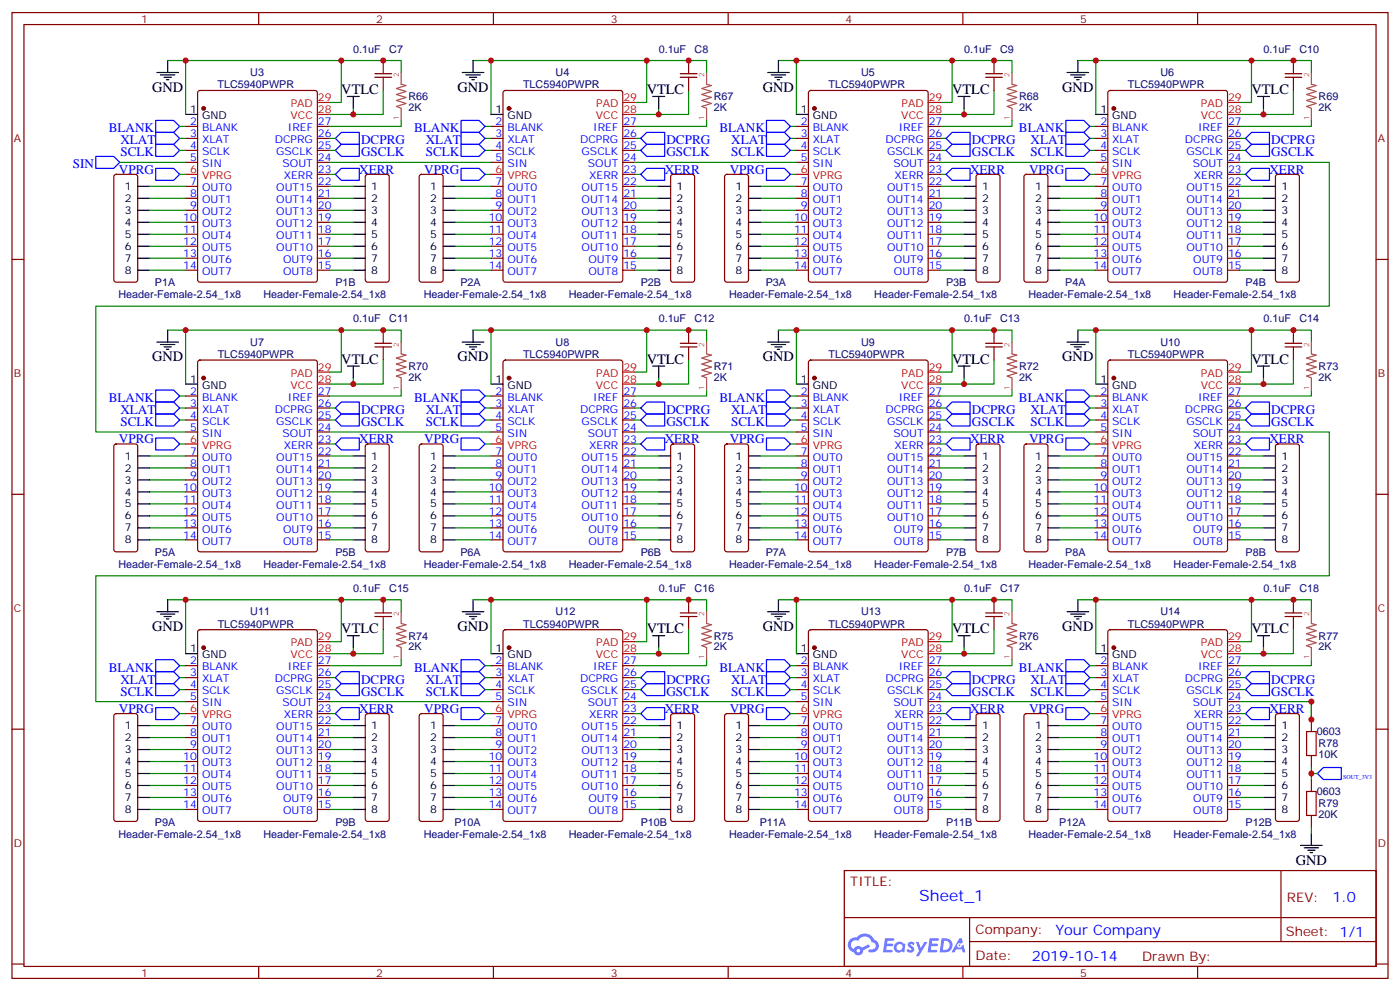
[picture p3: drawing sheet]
<svg xmlns="http://www.w3.org/2000/svg" width="412mm" height="292mm" viewBox="0 0 412 292" stroke-linecap="round" stroke-linejoin="round" font-family="sans-serif">
<defs><g id="words">
<text font-size="4.6" fill="#00f" x="270.8" y="265.3">Sheet_1</text>
<g font-size="4.2">
<text x="44.8" y="27">GND</text>
<text x="100.5" y="27.7">VTLC</text>
<text x="134.8" y="27">GND</text>
<text x="190.5" y="27.7">VTLC</text>
<text x="224.7" y="27">GND</text>
<text x="280.5" y="27.7">VTLC</text>
<text x="312.9" y="27">GND</text>
<text x="368.7" y="27.7">VTLC</text>
<text x="44.8" y="106.4">GND</text>
<text x="100.5" y="107.1">VTLC</text>
<text x="134.8" y="106.4">GND</text>
<text x="190.5" y="107.1">VTLC</text>
<text x="224.7" y="106.4">GND</text>
<text x="280.5" y="107.1">VTLC</text>
<text x="312.9" y="106.4">GND</text>
<text x="368.7" y="107.1">VTLC</text>
<text x="44.8" y="185.7">GND</text>
<text x="134.8" y="185.7">GND</text>
<text x="224.7" y="185.7">GND</text>
<text x="312.9" y="185.7">GND</text>
<text x="100.5" y="186.4">VTLC</text>
<text x="190.5" y="186.4">VTLC</text>
<text x="280.5" y="186.4">VTLC</text>
<text x="368.7" y="186.4">VTLC</text>
<text x="381.7" y="254.5">GND</text>
</g>
<g font-size="4.2" fill="#00f">
<text x="392.5" y="265.6">1.0</text>
<text x="310.9" y="275.1">Your Company</text>
<text x="304" y="282.9">2019-10-14</text>
</g>
<g font-size="3.9" fill="#00f">
<text x="32" y="39">BLANK</text>
<text x="122" y="39">BLANK</text>
<text x="211.9" y="39">BLANK</text>
<text x="300.1" y="39">BLANK</text>
<text x="35.5" y="42.5">XLAT</text>
<text x="35.5" y="46">SCLK</text>
<text x="106.4" y="46">GSCLK</text>
<text x="106.4" y="42.5">DCPRG</text>
<text x="125.4" y="46">SCLK</text>
<text x="125.4" y="42.5">XLAT</text>
<text x="196.3" y="42.5">DCPRG</text>
<text x="196.3" y="46">GSCLK</text>
<text x="215.4" y="46">SCLK</text>
<text x="215.4" y="42.5">XLAT</text>
<text x="286.3" y="42.5">DCPRG</text>
<text x="286.3" y="46">GSCLK</text>
<text x="303.6" y="46">SCLK</text>
<text x="303.6" y="42.5">XLAT</text>
<text x="374.5" y="42.5">DCPRG</text>
<text x="374.5" y="46">GSCLK</text>
<text x="21.5" y="49.6">SIN</text>
<text x="35" y="51.1">VPRG</text>
<text x="105.8" y="51.1">XERR</text>
<text x="125" y="51.1">VPRG</text>
<text x="195.8" y="51.1">XERR</text>
<text x="214.9" y="51.1">VPRG</text>
<text x="285.8" y="51.1">XERR</text>
<text x="303.1" y="51.1">VPRG</text>
<text x="373.9" y="51.1">XERR</text>
<text x="32" y="118.4">BLANK</text>
<text x="122" y="118.4">BLANK</text>
<text x="211.9" y="118.4">BLANK</text>
<text x="300.1" y="118.4">BLANK</text>
<text x="35.5" y="125.4">SCLK</text>
<text x="35.5" y="121.9">XLAT</text>
<text x="106.4" y="121.9">DCPRG</text>
<text x="106.4" y="125.4">GSCLK</text>
<text x="125.4" y="121.9">XLAT</text>
<text x="125.4" y="125.4">SCLK</text>
<text x="196.3" y="125.4">GSCLK</text>
<text x="196.3" y="121.9">DCPRG</text>
<text x="215.4" y="121.9">XLAT</text>
<text x="215.4" y="125.4">SCLK</text>
<text x="286.3" y="125.4">GSCLK</text>
<text x="286.3" y="121.9">DCPRG</text>
<text x="303.6" y="121.9">XLAT</text>
<text x="303.6" y="125.4">SCLK</text>
<text x="374.5" y="125.4">GSCLK</text>
<text x="374.5" y="121.9">DCPRG</text>
<text x="35" y="130.5">VPRG</text>
<text x="105.8" y="130.5">XERR</text>
<text x="125" y="130.5">VPRG</text>
<text x="195.8" y="130.5">XERR</text>
<text x="214.9" y="130.5">VPRG</text>
<text x="285.8" y="130.5">XERR</text>
<text x="303.1" y="130.5">VPRG</text>
<text x="373.9" y="130.5">XERR</text>
<text x="32" y="197.7">BLANK</text>
<text x="122" y="197.7">BLANK</text>
<text x="211.9" y="197.7">BLANK</text>
<text x="300.1" y="197.7">BLANK</text>
<text x="35.5" y="201.3">XLAT</text>
<text x="106.4" y="201.3">DCPRG</text>
<text x="125.4" y="201.3">XLAT</text>
<text x="196.3" y="201.3">DCPRG</text>
<text x="215.4" y="201.3">XLAT</text>
<text x="286.3" y="201.3">DCPRG</text>
<text x="303.6" y="201.3">XLAT</text>
<text x="374.5" y="201.3">DCPRG</text>
<text x="35" y="209.9">VPRG</text>
<text x="35.5" y="204.8">SCLK</text>
<text x="105.8" y="209.9">XERR</text>
<text x="106.4" y="204.8">GSCLK</text>
<text x="125" y="209.9">VPRG</text>
<text x="125.4" y="204.8">SCLK</text>
<text x="195.8" y="209.9">XERR</text>
<text x="196.3" y="204.8">GSCLK</text>
<text x="214.9" y="209.9">VPRG</text>
<text x="215.4" y="204.8">SCLK</text>
<text x="285.8" y="209.9">XERR</text>
<text x="286.3" y="204.8">GSCLK</text>
<text x="303.1" y="209.9">VPRG</text>
<text x="303.6" y="204.8">SCLK</text>
<text x="373.9" y="209.9">XERR</text>
<text x="374.5" y="204.8">GSCLK</text>
</g>
<g font-size="3.9" fill="#800">
<text x="250.5" y="260.9">TITLE:</text>
<text x="379.1" y="265.6">REV:</text>
<text x="287.4" y="275.1">Company:</text>
<text x="378.7" y="275.7">Sheet: 1/1</text>
<text x="287.4" y="282.8">Date:</text>
<text x="336.4" y="282.8">Drawn By:</text>
</g>
<g font-size="3.2" fill="#800">
<text x="41.6" y="6.7">1</text>
<text x="110.8" y="6.7">2</text>
<text x="179.9" y="6.7">3</text>
<text x="249.1" y="6.7">4</text>
<text x="318.2" y="6.7">5</text>
<text x="4.1" y="41.8">A</text>
<text x="405.9" y="41.8">A</text>
<text x="4.1" y="110.9">B</text>
<text x="405.9" y="110.9">B</text>
<text x="4.1" y="180.1">C</text>
<text x="405.9" y="180.1">C</text>
<text x="4.1" y="249.2">D</text>
<text x="405.9" y="249.2">D</text>
<text x="41.6" y="287.5">1</text>
<text x="110.8" y="287.5">2</text>
<text x="179.9" y="287.5">3</text>
<text x="249.1" y="287.5">4</text>
<text x="318.2" y="287.5">5</text>
</g>
<g font-size="3.2" fill="#000080">
<text x="104.1" y="15.6">0.1uF</text>
<text x="114.7" y="15.6">C7</text>
<text x="194" y="15.6">0.1uF</text>
<text x="204.6" y="15.6">C8</text>
<text x="284" y="15.6">0.1uF</text>
<text x="294.6" y="15.6">C9</text>
<text x="372.2" y="15.6">0.1uF</text>
<text x="382.8" y="15.6">C10</text>
<text x="73.7" y="22.4">U3</text>
<text x="163.7" y="22.4">U4</text>
<text x="253.6" y="22.4">U5</text>
<text x="341.8" y="22.4">U6</text>
<text x="64.1" y="26">TLC5940PWPR</text>
<text x="120.3" y="29.5">R66</text>
<text x="154.1" y="26">TLC5940PWPR</text>
<text x="210.3" y="29.5">R67</text>
<text x="244.1" y="26">TLC5940PWPR</text>
<text x="300.2" y="29.5">R68</text>
<text x="332.2" y="26">TLC5940PWPR</text>
<text x="388.4" y="29.5">R69</text>
<text x="120.3" y="32.7">2K</text>
<text x="210.3" y="32.7">2K</text>
<text x="300.2" y="32.7">2K</text>
<text x="388.4" y="32.7">2K</text>
<text x="34.9" y="87.8">Header-Female-2.54_1x8</text>
<text x="45.7" y="84.3">P1A</text>
<text x="77.6" y="87.8">Header-Female-2.54_1x8</text>
<text x="98.8" y="84.3">P1B</text>
<text x="124.8" y="87.8">Header-Female-2.54_1x8</text>
<text x="135.6" y="84.3">P2A</text>
<text x="167.6" y="87.8">Header-Female-2.54_1x8</text>
<text x="188.7" y="84.3">P2B</text>
<text x="214.8" y="87.8">Header-Female-2.54_1x8</text>
<text x="225.6" y="84.3">P3A</text>
<text x="257.5" y="87.8">Header-Female-2.54_1x8</text>
<text x="278.7" y="84.3">P3B</text>
<text x="303" y="87.8">Header-Female-2.54_1x8</text>
<text x="313.8" y="84.3">P4A</text>
<text x="345.7" y="87.8">Header-Female-2.54_1x8</text>
<text x="366.9" y="84.3">P4B</text>
<text x="104.1" y="94.9">0.1uF</text>
<text x="114.7" y="94.9">C11</text>
<text x="194" y="94.9">0.1uF</text>
<text x="204.6" y="94.9">C12</text>
<text x="284" y="94.9">0.1uF</text>
<text x="294.6" y="94.9">C13</text>
<text x="372.2" y="94.9">0.1uF</text>
<text x="382.8" y="94.9">C14</text>
<text x="73.7" y="101.7">U7</text>
<text x="163.7" y="101.7">U8</text>
<text x="253.6" y="101.7">U9</text>
<text x="341.8" y="101.7">U10</text>
<text x="64.1" y="105.4">TLC5940PWPR</text>
<text x="154.1" y="105.4">TLC5940PWPR</text>
<text x="244" y="105.4">TLC5940PWPR</text>
<text x="332.2" y="105.4">TLC5940PWPR</text>
<text x="120.3" y="112.1">2K</text>
<text x="120.3" y="108.9">R70</text>
<text x="210.3" y="112.1">2K</text>
<text x="210.3" y="108.9">R71</text>
<text x="300.2" y="112.1">2K</text>
<text x="300.2" y="108.9">R72</text>
<text x="388.4" y="112.1">2K</text>
<text x="388.4" y="108.9">R73</text>
<text x="34.9" y="167.2">Header-Female-2.54_1x8</text>
<text x="45.7" y="163.7">P5A</text>
<text x="77.6" y="167.2">Header-Female-2.54_1x8</text>
<text x="98.8" y="163.7">P5B</text>
<text x="124.8" y="167.2">Header-Female-2.54_1x8</text>
<text x="135.6" y="163.7">P6A</text>
<text x="167.6" y="167.2">Header-Female-2.54_1x8</text>
<text x="188.7" y="163.7">P6B</text>
<text x="214.8" y="167.2">Header-Female-2.54_1x8</text>
<text x="225.6" y="163.7">P7A</text>
<text x="257.5" y="167.2">Header-Female-2.54_1x8</text>
<text x="278.7" y="163.7">P7B</text>
<text x="303" y="167.2">Header-Female-2.54_1x8</text>
<text x="313.8" y="163.7">P8A</text>
<text x="345.7" y="167.2">Header-Female-2.54_1x8</text>
<text x="366.9" y="163.7">P8B</text>
<text x="104.1" y="174.3">0.1uF</text>
<text x="114.7" y="174.3">C15</text>
<text x="194" y="174.3">0.1uF</text>
<text x="204.6" y="174.3">C16</text>
<text x="284" y="174.3">0.1uF</text>
<text x="294.6" y="174.3">C17</text>
<text x="372.2" y="174.3">0.1uF</text>
<text x="382.8" y="174.3">C18</text>
<text x="64.1" y="184.8">TLC5940PWPR</text>
<text x="73.7" y="181.1">U11</text>
<text x="154.1" y="184.8">TLC5940PWPR</text>
<text x="163.7" y="181.1">U12</text>
<text x="244.1" y="184.8">TLC5940PWPR</text>
<text x="253.6" y="181.1">U13</text>
<text x="332.2" y="184.7">TLC5940PWPR</text>
<text x="341.8" y="181.1">U14</text>
<text x="120.3" y="191.5">2K</text>
<text x="120.3" y="188.3">R74</text>
<text x="210.3" y="191.5">2K</text>
<text x="210.3" y="188.3">R75</text>
<text x="300.2" y="191.5">2K</text>
<text x="300.2" y="188.3">R76</text>
<text x="388.4" y="191.5">2K</text>
<text x="388.4" y="188.3">R77</text>
<text x="387.9" y="216.5">0603</text>
<text x="388.4" y="220">R78</text>
<text x="388.4" y="223.2">10K</text>
<text x="387.9" y="234.1">0603</text>
<text x="388.4" y="237.7">R79</text>
<text x="45.7" y="243">P9A</text>
<text x="98.8" y="243">P9B</text>
<text x="133.9" y="243">P10A</text>
<text x="188.7" y="243">P10B</text>
<text x="223.8" y="243">P11A</text>
<text x="278.7" y="243">P11B</text>
<text x="312" y="243">P12A</text>
<text x="366.9" y="243">P12B</text>
<text x="388.4" y="240.8">20K</text>
<text x="34.9" y="246.6">Header-Female-2.54_1x8</text>
<text x="77.6" y="246.6">Header-Female-2.54_1x8</text>
<text x="124.8" y="246.6">Header-Female-2.54_1x8</text>
<text x="167.6" y="246.6">Header-Female-2.54_1x8</text>
<text x="214.8" y="246.6">Header-Female-2.54_1x8</text>
<text x="257.5" y="246.6">Header-Female-2.54_1x8</text>
<text x="303" y="246.6">Header-Female-2.54_1x8</text>
<text x="345.7" y="246.6">Header-Female-2.54_1x8</text>
</g>
<g font-size="3.2" fill="#f00">
<text x="93.7" y="29.8">29</text>
<text x="183.6" y="29.8">29</text>
<text x="273.6" y="29.8">29</text>
<text x="361.8" y="29.8">29</text>
<text x="85.6" y="35.1">VCC</text>
<text x="85.7" y="31.6">PAD</text>
<text x="93.7" y="33.3">28</text>
<text x="175.5" y="35.1">VCC</text>
<text x="175.6" y="31.6">PAD</text>
<text x="183.6" y="33.3">28</text>
<text x="265.5" y="35.1">VCC</text>
<text x="265.6" y="31.6">PAD</text>
<text x="273.6" y="33.3">28</text>
<text x="353.7" y="35.1">VCC</text>
<text x="353.8" y="31.6">PAD</text>
<text x="361.8" y="33.3">28</text>
<text x="56" y="51">6</text>
<text x="59.5" y="52.7">VPRG</text>
<text x="146" y="51">6</text>
<text x="149.5" y="52.7">VPRG</text>
<text x="235.9" y="51">6</text>
<text x="239.4" y="52.7">VPRG</text>
<text x="324.1" y="51">6</text>
<text x="327.6" y="52.7">VPRG</text>
<text x="85.7" y="110.9">PAD</text>
<text x="93.7" y="109.2">29</text>
<text x="93.7" y="112.7">28</text>
<text x="175.6" y="110.9">PAD</text>
<text x="183.6" y="109.2">29</text>
<text x="183.6" y="112.7">28</text>
<text x="265.6" y="110.9">PAD</text>
<text x="273.6" y="109.2">29</text>
<text x="273.6" y="112.7">28</text>
<text x="353.8" y="110.9">PAD</text>
<text x="361.8" y="109.2">29</text>
<text x="361.8" y="112.7">28</text>
<text x="85.6" y="114.5">VCC</text>
<text x="175.5" y="114.5">VCC</text>
<text x="265.5" y="114.5">VCC</text>
<text x="353.7" y="114.5">VCC</text>
<text x="56" y="130.4">6</text>
<text x="146" y="130.4">6</text>
<text x="235.9" y="130.4">6</text>
<text x="324.1" y="130.4">6</text>
<text x="59.5" y="132.1">VPRG</text>
<text x="149.5" y="132.1">VPRG</text>
<text x="239.4" y="132.1">VPRG</text>
<text x="327.6" y="132.1">VPRG</text>
<text x="85.7" y="190.3">PAD</text>
<text x="93.7" y="188.6">29</text>
<text x="175.6" y="190.3">PAD</text>
<text x="183.6" y="188.6">29</text>
<text x="265.6" y="190.3">PAD</text>
<text x="273.6" y="188.6">29</text>
<text x="353.8" y="190.3">PAD</text>
<text x="361.8" y="188.6">29</text>
<text x="85.6" y="193.9">VCC</text>
<text x="93.7" y="192.1">28</text>
<text x="175.5" y="193.9">VCC</text>
<text x="183.6" y="192.1">28</text>
<text x="265.5" y="193.9">VCC</text>
<text x="273.6" y="192.1">28</text>
<text x="353.7" y="193.9">VCC</text>
<text x="361.8" y="192.1">28</text>
<text x="56" y="209.7">6</text>
<text x="146" y="209.7">6</text>
<text x="235.9" y="209.7">6</text>
<text x="324.1" y="209.7">6</text>
<text x="59.5" y="211.5">VPRG</text>
<text x="149.5" y="211.5">VPRG</text>
<text x="239.4" y="211.5">VPRG</text>
<text x="327.6" y="211.5">VPRG</text>
</g>
<g font-size="3.2">
<text x="56" y="33.3">1</text>
<text x="59.5" y="35.1">GND</text>
<text x="146" y="33.3">1</text>
<text x="149.5" y="35.1">GND</text>
<text x="235.9" y="33.3">1</text>
<text x="239.4" y="35.1">GND</text>
<text x="324.1" y="33.3">1</text>
<text x="327.6" y="35.1">GND</text>
<text x="36.8" y="55.9">1</text>
<text x="36.8" y="59.4">2</text>
<text x="109.4" y="55.9">1</text>
<text x="109.4" y="59.4">2</text>
<text x="126.7" y="55.9">1</text>
<text x="126.7" y="59.4">2</text>
<text x="199.3" y="55.9">1</text>
<text x="199.3" y="59.4">2</text>
<text x="216.7" y="55.9">1</text>
<text x="216.7" y="59.4">2</text>
<text x="289.3" y="55.9">1</text>
<text x="289.3" y="59.4">2</text>
<text x="304.9" y="55.9">1</text>
<text x="304.9" y="59.4">2</text>
<text x="377.5" y="55.9">1</text>
<text x="377.5" y="59.4">2</text>
<text x="36.8" y="63">3</text>
<text x="109.4" y="63">3</text>
<text x="126.7" y="63">3</text>
<text x="199.3" y="63">3</text>
<text x="216.7" y="63">3</text>
<text x="289.3" y="63">3</text>
<text x="304.9" y="63">3</text>
<text x="377.5" y="63">3</text>
<text x="36.8" y="66.5">4</text>
<text x="36.8" y="70">5</text>
<text x="109.4" y="66.5">4</text>
<text x="109.4" y="70">5</text>
<text x="126.7" y="66.5">4</text>
<text x="126.7" y="70">5</text>
<text x="199.3" y="66.5">4</text>
<text x="199.3" y="70">5</text>
<text x="216.7" y="66.5">4</text>
<text x="216.7" y="70">5</text>
<text x="289.3" y="66.5">4</text>
<text x="289.3" y="70">5</text>
<text x="304.9" y="66.5">4</text>
<text x="304.9" y="70">5</text>
<text x="377.5" y="66.5">4</text>
<text x="377.5" y="70">5</text>
<text x="36.8" y="73.6">6</text>
<text x="36.8" y="77.1">7</text>
<text x="109.4" y="73.6">6</text>
<text x="109.4" y="77.1">7</text>
<text x="126.7" y="73.6">6</text>
<text x="126.7" y="77.1">7</text>
<text x="199.3" y="73.6">6</text>
<text x="199.3" y="77.1">7</text>
<text x="216.7" y="73.6">6</text>
<text x="216.7" y="77.1">7</text>
<text x="289.3" y="73.6">6</text>
<text x="289.3" y="77.1">7</text>
<text x="304.9" y="73.6">6</text>
<text x="304.9" y="77.1">7</text>
<text x="377.5" y="73.6">6</text>
<text x="377.5" y="77.1">7</text>
<text x="36.8" y="80.6">8</text>
<text x="109.4" y="80.6">8</text>
<text x="126.7" y="80.6">8</text>
<text x="199.3" y="80.6">8</text>
<text x="216.7" y="80.6">8</text>
<text x="289.3" y="80.6">8</text>
<text x="304.9" y="80.6">8</text>
<text x="377.5" y="80.6">8</text>
<text x="56" y="112.7">1</text>
<text x="146" y="112.7">1</text>
<text x="235.9" y="112.7">1</text>
<text x="324.1" y="112.7">1</text>
<text x="59.5" y="114.5">GND</text>
<text x="149.5" y="114.5">GND</text>
<text x="239.4" y="114.5">GND</text>
<text x="327.6" y="114.5">GND</text>
<text x="36.8" y="135.3">1</text>
<text x="109.4" y="135.3">1</text>
<text x="126.7" y="135.3">1</text>
<text x="199.3" y="135.3">1</text>
<text x="216.7" y="135.3">1</text>
<text x="289.3" y="135.3">1</text>
<text x="304.9" y="135.3">1</text>
<text x="377.5" y="135.3">1</text>
<text x="36.8" y="138.8">2</text>
<text x="36.8" y="142.3">3</text>
<text x="109.4" y="138.8">2</text>
<text x="109.4" y="142.3">3</text>
<text x="126.7" y="138.8">2</text>
<text x="126.7" y="142.3">3</text>
<text x="199.3" y="138.8">2</text>
<text x="199.3" y="142.3">3</text>
<text x="216.7" y="138.8">2</text>
<text x="216.7" y="142.3">3</text>
<text x="289.3" y="138.8">2</text>
<text x="289.3" y="142.3">3</text>
<text x="304.9" y="138.8">2</text>
<text x="304.9" y="142.3">3</text>
<text x="377.5" y="138.8">2</text>
<text x="377.5" y="142.3">3</text>
<text x="36.8" y="145.9">4</text>
<text x="36.8" y="149.4">5</text>
<text x="109.4" y="145.9">4</text>
<text x="109.4" y="149.4">5</text>
<text x="126.7" y="145.9">4</text>
<text x="126.7" y="149.4">5</text>
<text x="199.3" y="145.9">4</text>
<text x="199.3" y="149.4">5</text>
<text x="216.7" y="145.9">4</text>
<text x="216.7" y="149.4">5</text>
<text x="289.3" y="145.9">4</text>
<text x="289.3" y="149.4">5</text>
<text x="304.9" y="145.9">4</text>
<text x="304.9" y="149.4">5</text>
<text x="377.5" y="145.9">4</text>
<text x="377.5" y="149.4">5</text>
<text x="36.8" y="152.9">6</text>
<text x="109.4" y="152.9">6</text>
<text x="126.7" y="152.9">6</text>
<text x="199.3" y="152.9">6</text>
<text x="216.7" y="152.9">6</text>
<text x="289.3" y="152.9">6</text>
<text x="304.9" y="152.9">6</text>
<text x="377.5" y="152.9">6</text>
<text x="36.8" y="156.5">7</text>
<text x="36.8" y="160">8</text>
<text x="109.4" y="156.5">7</text>
<text x="109.4" y="160">8</text>
<text x="126.7" y="156.5">7</text>
<text x="126.7" y="160">8</text>
<text x="199.3" y="156.5">7</text>
<text x="199.3" y="160">8</text>
<text x="216.7" y="156.5">7</text>
<text x="216.7" y="160">8</text>
<text x="289.3" y="156.5">7</text>
<text x="289.3" y="160">8</text>
<text x="304.9" y="156.5">7</text>
<text x="304.9" y="160">8</text>
<text x="377.5" y="156.5">7</text>
<text x="377.5" y="160">8</text>
<text x="56" y="192.1">1</text>
<text x="59.5" y="193.9">GND</text>
<text x="146" y="192.1">1</text>
<text x="149.5" y="193.9">GND</text>
<text x="235.9" y="192.1">1</text>
<text x="239.4" y="193.9">GND</text>
<text x="324.1" y="192.1">1</text>
<text x="327.6" y="193.9">GND</text>
<text x="36.8" y="214.7">1</text>
<text x="109.4" y="214.7">1</text>
<text x="126.7" y="214.7">1</text>
<text x="199.3" y="214.7">1</text>
<text x="216.7" y="214.7">1</text>
<text x="289.3" y="214.7">1</text>
<text x="304.9" y="214.7">1</text>
<text x="377.5" y="214.7">1</text>
<text x="36.8" y="218.2">2</text>
<text x="36.8" y="221.7">3</text>
<text x="109.4" y="218.2">2</text>
<text x="109.4" y="221.7">3</text>
<text x="126.7" y="218.2">2</text>
<text x="126.7" y="221.7">3</text>
<text x="199.3" y="218.2">2</text>
<text x="199.3" y="221.7">3</text>
<text x="216.7" y="218.2">2</text>
<text x="216.7" y="221.7">3</text>
<text x="289.3" y="218.2">2</text>
<text x="289.3" y="221.7">3</text>
<text x="304.9" y="218.2">2</text>
<text x="304.9" y="221.7">3</text>
<text x="377.5" y="218.2">2</text>
<text x="377.5" y="221.7">3</text>
<text x="36.8" y="225.2">4</text>
<text x="109.4" y="225.2">4</text>
<text x="126.7" y="225.2">4</text>
<text x="199.3" y="225.2">4</text>
<text x="216.7" y="225.2">4</text>
<text x="289.3" y="225.2">4</text>
<text x="304.9" y="225.2">4</text>
<text x="377.5" y="225.2">4</text>
<text x="36.8" y="228.8">5</text>
<text x="36.8" y="232.3">6</text>
<text x="109.4" y="228.8">5</text>
<text x="109.4" y="232.3">6</text>
<text x="126.7" y="228.8">5</text>
<text x="126.7" y="232.3">6</text>
<text x="199.3" y="228.8">5</text>
<text x="199.3" y="232.3">6</text>
<text x="216.7" y="228.8">5</text>
<text x="216.7" y="232.3">6</text>
<text x="289.3" y="228.8">5</text>
<text x="289.3" y="232.3">6</text>
<text x="304.9" y="228.8">5</text>
<text x="304.9" y="232.3">6</text>
<text x="377.5" y="228.8">5</text>
<text x="377.5" y="232.3">6</text>
<text x="36.8" y="235.8">7</text>
<text x="36.8" y="239.4">8</text>
<text x="109.4" y="235.8">7</text>
<text x="109.4" y="239.4">8</text>
<text x="126.7" y="235.8">7</text>
<text x="126.7" y="239.4">8</text>
<text x="199.3" y="235.8">7</text>
<text x="199.3" y="239.4">8</text>
<text x="216.7" y="235.8">7</text>
<text x="216.7" y="239.4">8</text>
<text x="289.3" y="235.8">7</text>
<text x="289.3" y="239.4">8</text>
<text x="304.9" y="235.8">7</text>
<text x="304.9" y="239.4">8</text>
<text x="377.5" y="235.8">7</text>
<text x="377.5" y="239.4">8</text>
</g>
<g font-size="3.2" fill="#00f">
<text x="56" y="36.9">2</text>
<text x="56" y="40.4">3</text>
<text x="59.5" y="38.6">BLANK</text>
<text x="84.8" y="38.6">IREF</text>
<text x="93.7" y="40.4">26</text>
<text x="93.7" y="36.9">27</text>
<text x="146" y="36.9">2</text>
<text x="146" y="40.4">3</text>
<text x="149.5" y="38.6">BLANK</text>
<text x="174.8" y="38.6">IREF</text>
<text x="183.6" y="40.4">26</text>
<text x="183.6" y="36.9">27</text>
<text x="235.9" y="36.9">2</text>
<text x="235.9" y="40.4">3</text>
<text x="239.4" y="38.6">BLANK</text>
<text x="264.7" y="38.6">IREF</text>
<text x="273.6" y="40.4">26</text>
<text x="273.6" y="36.9">27</text>
<text x="324.1" y="36.9">2</text>
<text x="324.1" y="40.4">3</text>
<text x="327.6" y="38.6">BLANK</text>
<text x="352.9" y="38.6">IREF</text>
<text x="361.8" y="40.4">26</text>
<text x="361.8" y="36.9">27</text>
<text x="56" y="43.9">4</text>
<text x="56" y="47.4">5</text>
<text x="59.5" y="42.2">XLAT</text>
<text x="59.5" y="45.7">SCLK</text>
<text x="80.9" y="42.2">DCPRG</text>
<text x="81.4" y="45.7">GSCLK</text>
<text x="93.7" y="47.4">24</text>
<text x="93.7" y="43.9">25</text>
<text x="146" y="43.9">4</text>
<text x="146" y="47.4">5</text>
<text x="149.5" y="42.2">XLAT</text>
<text x="149.5" y="45.7">SCLK</text>
<text x="170.9" y="42.2">DCPRG</text>
<text x="171.3" y="45.7">GSCLK</text>
<text x="183.6" y="47.4">24</text>
<text x="183.6" y="43.9">25</text>
<text x="235.9" y="43.9">4</text>
<text x="235.9" y="47.4">5</text>
<text x="239.4" y="42.2">XLAT</text>
<text x="239.4" y="45.7">SCLK</text>
<text x="260.9" y="42.2">DCPRG</text>
<text x="261.3" y="45.7">GSCLK</text>
<text x="273.6" y="47.4">24</text>
<text x="273.6" y="43.9">25</text>
<text x="324.1" y="43.9">4</text>
<text x="324.1" y="47.4">5</text>
<text x="327.6" y="42.2">XLAT</text>
<text x="327.6" y="45.7">SCLK</text>
<text x="349" y="42.2">DCPRG</text>
<text x="349.5" y="45.7">GSCLK</text>
<text x="361.8" y="47.4">24</text>
<text x="361.8" y="43.9">25</text>
<text x="59.5" y="49.2">SIN</text>
<text x="83.2" y="49.2">SOUT</text>
<text x="83.6" y="52.7">XERR</text>
<text x="93.7" y="51">23</text>
<text x="149.5" y="49.2">SIN</text>
<text x="173.2" y="49.2">SOUT</text>
<text x="173.5" y="52.7">XERR</text>
<text x="183.6" y="51">23</text>
<text x="239.4" y="49.2">SIN</text>
<text x="263.2" y="49.2">SOUT</text>
<text x="263.5" y="52.7">XERR</text>
<text x="273.6" y="51">23</text>
<text x="327.6" y="49.2">SIN</text>
<text x="351.3" y="49.2">SOUT</text>
<text x="351.7" y="52.7">XERR</text>
<text x="361.8" y="51">23</text>
<text x="56" y="54.5">7</text>
<text x="56" y="58">8</text>
<text x="59.5" y="56.3">OUT0</text>
<text x="59.5" y="59.8">OUT1</text>
<text x="81.4" y="59.8">OUT14</text>
<text x="81.4" y="56.3">OUT15</text>
<text x="93.7" y="58">21</text>
<text x="93.7" y="54.5">22</text>
<text x="146" y="54.5">7</text>
<text x="146" y="58">8</text>
<text x="149.5" y="56.3">OUT0</text>
<text x="149.5" y="59.8">OUT1</text>
<text x="171.3" y="59.8">OUT14</text>
<text x="171.3" y="56.3">OUT15</text>
<text x="183.6" y="58">21</text>
<text x="183.6" y="54.5">22</text>
<text x="235.9" y="54.5">7</text>
<text x="235.9" y="58">8</text>
<text x="239.4" y="56.3">OUT0</text>
<text x="239.4" y="59.8">OUT1</text>
<text x="261.3" y="59.8">OUT14</text>
<text x="261.3" y="56.3">OUT15</text>
<text x="273.6" y="58">21</text>
<text x="273.6" y="54.5">22</text>
<text x="324.1" y="54.5">7</text>
<text x="324.1" y="58">8</text>
<text x="327.6" y="56.3">OUT0</text>
<text x="327.6" y="59.8">OUT1</text>
<text x="349.5" y="59.8">OUT14</text>
<text x="349.5" y="56.3">OUT15</text>
<text x="361.8" y="58">21</text>
<text x="361.8" y="54.5">22</text>
<text x="54" y="65.1">10</text>
<text x="56" y="61.6">9</text>
<text x="59.5" y="63.3">OUT2</text>
<text x="81.4" y="63.3">OUT13</text>
<text x="93.7" y="65.1">19</text>
<text x="93.7" y="61.6">20</text>
<text x="144" y="65.1">10</text>
<text x="146" y="61.6">9</text>
<text x="149.5" y="63.3">OUT2</text>
<text x="171.3" y="63.3">OUT13</text>
<text x="183.6" y="65.1">19</text>
<text x="183.6" y="61.6">20</text>
<text x="233.9" y="65.1">10</text>
<text x="235.9" y="61.6">9</text>
<text x="239.4" y="63.3">OUT2</text>
<text x="261.3" y="63.3">OUT13</text>
<text x="273.6" y="65.1">19</text>
<text x="273.6" y="61.6">20</text>
<text x="322.1" y="65.1">10</text>
<text x="324.1" y="61.6">9</text>
<text x="327.6" y="63.3">OUT2</text>
<text x="349.5" y="63.3">OUT13</text>
<text x="361.8" y="65.1">19</text>
<text x="361.8" y="61.6">20</text>
<text x="54" y="68.6">11</text>
<text x="59.5" y="66.9">OUT3</text>
<text x="59.5" y="70.4">OUT4</text>
<text x="81.4" y="70.4">OUT11</text>
<text x="81.4" y="66.9">OUT12</text>
<text x="93.7" y="68.6">18</text>
<text x="144" y="68.6">11</text>
<text x="149.5" y="66.9">OUT3</text>
<text x="149.5" y="70.4">OUT4</text>
<text x="171.3" y="70.4">OUT11</text>
<text x="171.3" y="66.9">OUT12</text>
<text x="183.6" y="68.6">18</text>
<text x="233.9" y="68.6">11</text>
<text x="239.4" y="66.9">OUT3</text>
<text x="239.4" y="70.4">OUT4</text>
<text x="261.3" y="70.4">OUT11</text>
<text x="261.3" y="66.9">OUT12</text>
<text x="273.6" y="68.6">18</text>
<text x="322.1" y="68.6">11</text>
<text x="327.6" y="66.9">OUT3</text>
<text x="327.6" y="70.4">OUT4</text>
<text x="349.5" y="70.4">OUT11</text>
<text x="349.5" y="66.9">OUT12</text>
<text x="361.8" y="68.6">18</text>
<text x="54" y="72.1">12</text>
<text x="54" y="75.7">13</text>
<text x="59.5" y="73.9">OUT5</text>
<text x="59.5" y="77.4">OUT6</text>
<text x="81.4" y="73.9">OUT10</text>
<text x="83.4" y="77.4">OUT9</text>
<text x="93.7" y="75.7">16</text>
<text x="93.7" y="72.1">17</text>
<text x="144" y="72.1">12</text>
<text x="144" y="75.7">13</text>
<text x="149.5" y="73.9">OUT5</text>
<text x="149.5" y="77.4">OUT6</text>
<text x="171.3" y="73.9">OUT10</text>
<text x="173.3" y="77.4">OUT9</text>
<text x="183.6" y="75.7">16</text>
<text x="183.6" y="72.1">17</text>
<text x="233.9" y="72.1">12</text>
<text x="233.9" y="75.7">13</text>
<text x="239.4" y="73.9">OUT5</text>
<text x="239.4" y="77.4">OUT6</text>
<text x="261.3" y="73.9">OUT10</text>
<text x="263.3" y="77.4">OUT9</text>
<text x="273.6" y="75.7">16</text>
<text x="273.6" y="72.1">17</text>
<text x="322.1" y="72.1">12</text>
<text x="322.1" y="75.7">13</text>
<text x="327.6" y="73.9">OUT5</text>
<text x="327.6" y="77.4">OUT6</text>
<text x="349.5" y="73.9">OUT10</text>
<text x="351.5" y="77.4">OUT9</text>
<text x="361.8" y="75.7">16</text>
<text x="361.8" y="72.1">17</text>
<text x="54" y="79.2">14</text>
<text x="59.5" y="81">OUT7</text>
<text x="83.4" y="81">OUT8</text>
<text x="93.7" y="79.2">15</text>
<text x="144" y="79.2">14</text>
<text x="149.5" y="81">OUT7</text>
<text x="173.3" y="81">OUT8</text>
<text x="183.6" y="79.2">15</text>
<text x="233.9" y="79.2">14</text>
<text x="239.4" y="81">OUT7</text>
<text x="263.3" y="81">OUT8</text>
<text x="273.6" y="79.2">15</text>
<text x="322.1" y="79.2">14</text>
<text x="327.6" y="81">OUT7</text>
<text x="351.5" y="81">OUT8</text>
<text x="361.8" y="79.2">15</text>
<text x="56" y="116.2">2</text>
<text x="56" y="119.8">3</text>
<text x="59.5" y="118">BLANK</text>
<text x="84.8" y="118">IREF</text>
<text x="93.7" y="119.8">26</text>
<text x="93.7" y="116.2">27</text>
<text x="146" y="116.2">2</text>
<text x="146" y="119.8">3</text>
<text x="149.5" y="118">BLANK</text>
<text x="174.8" y="118">IREF</text>
<text x="183.6" y="119.8">26</text>
<text x="183.6" y="116.2">27</text>
<text x="235.9" y="116.2">2</text>
<text x="235.9" y="119.8">3</text>
<text x="239.4" y="118">BLANK</text>
<text x="264.7" y="118">IREF</text>
<text x="273.6" y="119.8">26</text>
<text x="273.6" y="116.2">27</text>
<text x="324.1" y="116.2">2</text>
<text x="324.1" y="119.8">3</text>
<text x="327.6" y="118">BLANK</text>
<text x="352.9" y="118">IREF</text>
<text x="361.8" y="119.8">26</text>
<text x="361.8" y="116.2">27</text>
<text x="56" y="123.3">4</text>
<text x="59.5" y="121.5">XLAT</text>
<text x="59.5" y="125.1">SCLK</text>
<text x="80.9" y="121.5">DCPRG</text>
<text x="81.4" y="125.1">GSCLK</text>
<text x="93.7" y="123.3">25</text>
<text x="146" y="123.3">4</text>
<text x="149.5" y="121.5">XLAT</text>
<text x="149.5" y="125.1">SCLK</text>
<text x="170.9" y="121.5">DCPRG</text>
<text x="171.3" y="125.1">GSCLK</text>
<text x="183.6" y="123.3">25</text>
<text x="235.9" y="123.3">4</text>
<text x="239.4" y="121.5">XLAT</text>
<text x="239.4" y="125.1">SCLK</text>
<text x="260.9" y="121.5">DCPRG</text>
<text x="261.3" y="125.1">GSCLK</text>
<text x="273.6" y="123.3">25</text>
<text x="324.1" y="123.3">4</text>
<text x="327.6" y="121.5">XLAT</text>
<text x="327.6" y="125.1">SCLK</text>
<text x="349" y="121.5">DCPRG</text>
<text x="349.5" y="125.1">GSCLK</text>
<text x="361.8" y="123.3">25</text>
<text x="56" y="126.8">5</text>
<text x="59.5" y="128.6">SIN</text>
<text x="83.2" y="128.6">SOUT</text>
<text x="93.7" y="130.4">23</text>
<text x="93.7" y="126.8">24</text>
<text x="146" y="126.8">5</text>
<text x="149.5" y="128.6">SIN</text>
<text x="173.2" y="128.6">SOUT</text>
<text x="183.6" y="130.4">23</text>
<text x="183.6" y="126.8">24</text>
<text x="235.9" y="126.8">5</text>
<text x="239.4" y="128.6">SIN</text>
<text x="263.2" y="128.6">SOUT</text>
<text x="273.6" y="130.4">23</text>
<text x="273.6" y="126.8">24</text>
<text x="324.1" y="126.8">5</text>
<text x="327.6" y="128.6">SIN</text>
<text x="351.3" y="128.6">SOUT</text>
<text x="361.8" y="130.4">23</text>
<text x="361.8" y="126.8">24</text>
<text x="56" y="133.9">7</text>
<text x="56" y="137.4">8</text>
<text x="59.5" y="135.6">OUT0</text>
<text x="81.4" y="135.6">OUT15</text>
<text x="83.6" y="132.1">XERR</text>
<text x="93.7" y="137.4">21</text>
<text x="93.7" y="133.9">22</text>
<text x="146" y="133.9">7</text>
<text x="146" y="137.4">8</text>
<text x="149.5" y="135.6">OUT0</text>
<text x="171.3" y="135.6">OUT15</text>
<text x="173.5" y="132.1">XERR</text>
<text x="183.6" y="137.4">21</text>
<text x="183.6" y="133.9">22</text>
<text x="235.9" y="133.9">7</text>
<text x="235.9" y="137.4">8</text>
<text x="239.4" y="135.6">OUT0</text>
<text x="261.3" y="135.6">OUT15</text>
<text x="263.5" y="132.1">XERR</text>
<text x="273.6" y="137.4">21</text>
<text x="273.6" y="133.9">22</text>
<text x="324.1" y="133.9">7</text>
<text x="324.1" y="137.4">8</text>
<text x="327.6" y="135.6">OUT0</text>
<text x="349.5" y="135.6">OUT15</text>
<text x="351.7" y="132.1">XERR</text>
<text x="361.8" y="137.4">21</text>
<text x="361.8" y="133.9">22</text>
<text x="56" y="140.9">9</text>
<text x="59.5" y="139.2">OUT1</text>
<text x="59.5" y="142.7">OUT2</text>
<text x="81.4" y="142.7">OUT13</text>
<text x="81.4" y="139.2">OUT14</text>
<text x="93.7" y="140.9">20</text>
<text x="146" y="140.9">9</text>
<text x="149.5" y="139.2">OUT1</text>
<text x="149.5" y="142.7">OUT2</text>
<text x="171.3" y="142.7">OUT13</text>
<text x="171.3" y="139.2">OUT14</text>
<text x="183.6" y="140.9">20</text>
<text x="235.9" y="140.9">9</text>
<text x="239.4" y="139.2">OUT1</text>
<text x="239.4" y="142.7">OUT2</text>
<text x="261.3" y="142.7">OUT13</text>
<text x="261.3" y="139.2">OUT14</text>
<text x="273.6" y="140.9">20</text>
<text x="324.1" y="140.9">9</text>
<text x="327.6" y="139.2">OUT1</text>
<text x="327.6" y="142.7">OUT2</text>
<text x="349.5" y="142.7">OUT13</text>
<text x="349.5" y="139.2">OUT14</text>
<text x="361.8" y="140.9">20</text>
<text x="54" y="144.5">10</text>
<text x="54" y="148">11</text>
<text x="59.5" y="146.2">OUT3</text>
<text x="59.5" y="149.8">OUT4</text>
<text x="81.4" y="149.8">OUT11</text>
<text x="81.4" y="146.2">OUT12</text>
<text x="93.7" y="148">18</text>
<text x="93.7" y="144.5">19</text>
<text x="144" y="144.5">10</text>
<text x="144" y="148">11</text>
<text x="149.5" y="146.2">OUT3</text>
<text x="149.5" y="149.8">OUT4</text>
<text x="171.3" y="149.8">OUT11</text>
<text x="171.3" y="146.2">OUT12</text>
<text x="183.6" y="148">18</text>
<text x="183.6" y="144.5">19</text>
<text x="233.9" y="144.5">10</text>
<text x="233.9" y="148">11</text>
<text x="239.4" y="146.2">OUT3</text>
<text x="239.4" y="149.8">OUT4</text>
<text x="261.3" y="149.8">OUT11</text>
<text x="261.3" y="146.2">OUT12</text>
<text x="273.6" y="148">18</text>
<text x="273.6" y="144.5">19</text>
<text x="322.1" y="144.5">10</text>
<text x="322.1" y="148">11</text>
<text x="327.6" y="146.2">OUT3</text>
<text x="327.6" y="149.8">OUT4</text>
<text x="349.5" y="149.8">OUT11</text>
<text x="349.5" y="146.2">OUT12</text>
<text x="361.8" y="148">18</text>
<text x="361.8" y="144.5">19</text>
<text x="54" y="151.5">12</text>
<text x="54" y="155">13</text>
<text x="59.5" y="153.3">OUT5</text>
<text x="81.4" y="153.3">OUT10</text>
<text x="93.7" y="155">16</text>
<text x="93.7" y="151.5">17</text>
<text x="144" y="151.5">12</text>
<text x="144" y="155">13</text>
<text x="149.5" y="153.3">OUT5</text>
<text x="171.3" y="153.3">OUT10</text>
<text x="183.6" y="155">16</text>
<text x="183.6" y="151.5">17</text>
<text x="233.9" y="151.5">12</text>
<text x="233.9" y="155">13</text>
<text x="239.4" y="153.3">OUT5</text>
<text x="261.3" y="153.3">OUT10</text>
<text x="273.6" y="155">16</text>
<text x="273.6" y="151.5">17</text>
<text x="322.1" y="151.5">12</text>
<text x="322.1" y="155">13</text>
<text x="327.6" y="153.3">OUT5</text>
<text x="349.5" y="153.3">OUT10</text>
<text x="361.8" y="155">16</text>
<text x="361.8" y="151.5">17</text>
<text x="54" y="158.6">14</text>
<text x="59.5" y="156.8">OUT6</text>
<text x="59.5" y="160.3">OUT7</text>
<text x="83.4" y="160.3">OUT8</text>
<text x="83.4" y="156.8">OUT9</text>
<text x="93.7" y="158.6">15</text>
<text x="144" y="158.6">14</text>
<text x="149.5" y="156.8">OUT6</text>
<text x="149.5" y="160.3">OUT7</text>
<text x="173.3" y="160.3">OUT8</text>
<text x="173.3" y="156.8">OUT9</text>
<text x="183.6" y="158.6">15</text>
<text x="233.9" y="158.6">14</text>
<text x="239.4" y="156.8">OUT6</text>
<text x="239.4" y="160.3">OUT7</text>
<text x="263.3" y="160.3">OUT8</text>
<text x="263.3" y="156.8">OUT9</text>
<text x="273.6" y="158.6">15</text>
<text x="322.1" y="158.6">14</text>
<text x="327.6" y="156.8">OUT6</text>
<text x="327.6" y="160.3">OUT7</text>
<text x="351.5" y="160.3">OUT8</text>
<text x="351.5" y="156.8">OUT9</text>
<text x="361.8" y="158.6">15</text>
<text x="56" y="195.6">2</text>
<text x="59.5" y="197.4">BLANK</text>
<text x="84.8" y="197.4">IREF</text>
<text x="93.7" y="195.6">27</text>
<text x="146" y="195.6">2</text>
<text x="149.5" y="197.4">BLANK</text>
<text x="174.8" y="197.4">IREF</text>
<text x="183.6" y="195.6">27</text>
<text x="235.9" y="195.6">2</text>
<text x="239.4" y="197.4">BLANK</text>
<text x="264.7" y="197.4">IREF</text>
<text x="273.6" y="195.6">27</text>
<text x="324.1" y="195.6">2</text>
<text x="327.6" y="197.4">BLANK</text>
<text x="352.9" y="197.4">IREF</text>
<text x="361.8" y="195.6">27</text>
<text x="56" y="199.1">3</text>
<text x="56" y="202.7">4</text>
<text x="59.5" y="200.9">XLAT</text>
<text x="80.9" y="200.9">DCPRG</text>
<text x="93.7" y="202.7">25</text>
<text x="93.7" y="199.1">26</text>
<text x="146" y="199.1">3</text>
<text x="146" y="202.7">4</text>
<text x="149.5" y="200.9">XLAT</text>
<text x="170.9" y="200.9">DCPRG</text>
<text x="183.6" y="202.7">25</text>
<text x="183.6" y="199.1">26</text>
<text x="235.9" y="199.1">3</text>
<text x="235.9" y="202.7">4</text>
<text x="239.4" y="200.9">XLAT</text>
<text x="260.9" y="200.9">DCPRG</text>
<text x="273.6" y="202.7">25</text>
<text x="273.6" y="199.1">26</text>
<text x="324.1" y="199.1">3</text>
<text x="324.1" y="202.7">4</text>
<text x="327.6" y="200.9">XLAT</text>
<text x="349" y="200.9">DCPRG</text>
<text x="361.8" y="202.7">25</text>
<text x="361.8" y="199.1">26</text>
<text x="56" y="206.2">5</text>
<text x="59.5" y="204.4">SCLK</text>
<text x="59.5" y="208">SIN</text>
<text x="81.4" y="204.4">GSCLK</text>
<text x="83.2" y="208">SOUT</text>
<text x="93.7" y="209.7">23</text>
<text x="93.7" y="206.2">24</text>
<text x="146" y="206.2">5</text>
<text x="149.5" y="204.4">SCLK</text>
<text x="149.5" y="208">SIN</text>
<text x="171.3" y="204.4">GSCLK</text>
<text x="173.2" y="208">SOUT</text>
<text x="183.6" y="209.7">23</text>
<text x="183.6" y="206.2">24</text>
<text x="235.9" y="206.2">5</text>
<text x="239.4" y="204.4">SCLK</text>
<text x="239.4" y="208">SIN</text>
<text x="261.3" y="204.4">GSCLK</text>
<text x="263.2" y="208">SOUT</text>
<text x="273.6" y="209.7">23</text>
<text x="273.6" y="206.2">24</text>
<text x="324.1" y="206.2">5</text>
<text x="327.6" y="204.4">SCLK</text>
<text x="327.6" y="208">SIN</text>
<text x="349.5" y="204.4">GSCLK</text>
<text x="351.3" y="208">SOUT</text>
<text x="361.8" y="209.7">23</text>
<text x="361.8" y="206.2">24</text>
<text x="56" y="213.3">7</text>
<text x="59.5" y="215">OUT0</text>
<text x="81.4" y="215">OUT15</text>
<text x="83.6" y="211.5">XERR</text>
<text x="93.7" y="213.3">22</text>
<text x="146" y="213.3">7</text>
<text x="149.5" y="215">OUT0</text>
<text x="171.3" y="215">OUT15</text>
<text x="173.5" y="211.5">XERR</text>
<text x="183.6" y="213.3">22</text>
<text x="235.9" y="213.3">7</text>
<text x="239.4" y="215">OUT0</text>
<text x="261.3" y="215">OUT15</text>
<text x="263.5" y="211.5">XERR</text>
<text x="273.6" y="213.3">22</text>
<text x="324.1" y="213.3">7</text>
<text x="327.6" y="215">OUT0</text>
<text x="349.5" y="215">OUT15</text>
<text x="351.7" y="211.5">XERR</text>
<text x="361.8" y="213.3">22</text>
<text x="56" y="216.8">8</text>
<text x="56" y="220.3">9</text>
<text x="59.5" y="218.5">OUT1</text>
<text x="81.4" y="218.5">OUT14</text>
<text x="93.7" y="220.3">20</text>
<text x="93.7" y="216.8">21</text>
<text x="146" y="216.8">8</text>
<text x="146" y="220.3">9</text>
<text x="149.5" y="218.5">OUT1</text>
<text x="171.3" y="218.5">OUT14</text>
<text x="183.6" y="220.3">20</text>
<text x="183.6" y="216.8">21</text>
<text x="235.9" y="216.8">8</text>
<text x="235.9" y="220.3">9</text>
<text x="239.4" y="218.5">OUT1</text>
<text x="261.3" y="218.5">OUT14</text>
<text x="273.6" y="220.3">20</text>
<text x="273.6" y="216.8">21</text>
<text x="324.1" y="216.8">8</text>
<text x="324.1" y="220.3">9</text>
<text x="327.6" y="218.5">OUT1</text>
<text x="349.5" y="218.5">OUT14</text>
<text x="361.8" y="220.3">20</text>
<text x="361.8" y="216.8">21</text>
<text x="54" y="223.8">10</text>
<text x="54" y="227.4">11</text>
<text x="59.5" y="222.1">OUT2</text>
<text x="59.5" y="225.6">OUT3</text>
<text x="81.4" y="225.6">OUT12</text>
<text x="81.4" y="222.1">OUT13</text>
<text x="93.7" y="227.4">18</text>
<text x="93.7" y="223.8">19</text>
<text x="144" y="223.8">10</text>
<text x="144" y="227.4">11</text>
<text x="149.5" y="222.1">OUT2</text>
<text x="149.5" y="225.6">OUT3</text>
<text x="171.3" y="225.6">OUT12</text>
<text x="171.3" y="222.1">OUT13</text>
<text x="183.6" y="227.4">18</text>
<text x="183.6" y="223.8">19</text>
<text x="233.9" y="223.8">10</text>
<text x="233.9" y="227.4">11</text>
<text x="239.4" y="222.1">OUT2</text>
<text x="239.4" y="225.6">OUT3</text>
<text x="261.3" y="225.6">OUT12</text>
<text x="261.3" y="222.1">OUT13</text>
<text x="273.6" y="227.4">18</text>
<text x="273.6" y="223.8">19</text>
<text x="322.1" y="223.8">10</text>
<text x="322.1" y="227.4">11</text>
<text x="327.6" y="222.1">OUT2</text>
<text x="327.6" y="225.6">OUT3</text>
<text x="349.5" y="225.6">OUT12</text>
<text x="349.5" y="222.1">OUT13</text>
<text x="361.8" y="227.4">18</text>
<text x="361.8" y="223.8">19</text>
<text x="54" y="230.9">12</text>
<text x="59.5" y="229.1">OUT4</text>
<text x="59.5" y="232.7">OUT5</text>
<text x="81.4" y="232.7">OUT10</text>
<text x="81.4" y="229.1">OUT11</text>
<text x="93.7" y="230.9">17</text>
<text x="144" y="230.9">12</text>
<text x="149.5" y="229.1">OUT4</text>
<text x="149.5" y="232.7">OUT5</text>
<text x="171.3" y="232.7">OUT10</text>
<text x="171.3" y="229.1">OUT11</text>
<text x="183.6" y="230.9">17</text>
<text x="233.9" y="230.9">12</text>
<text x="239.4" y="229.1">OUT4</text>
<text x="239.4" y="232.7">OUT5</text>
<text x="261.3" y="232.7">OUT10</text>
<text x="261.3" y="229.1">OUT11</text>
<text x="273.6" y="230.9">17</text>
<text x="322.1" y="230.9">12</text>
<text x="327.6" y="229.1">OUT4</text>
<text x="327.6" y="232.7">OUT5</text>
<text x="349.5" y="232.7">OUT10</text>
<text x="349.5" y="229.1">OUT11</text>
<text x="361.8" y="230.9">17</text>
<text x="54" y="234.4">13</text>
<text x="54" y="237.9">14</text>
<text x="59.5" y="236.2">OUT6</text>
<text x="59.5" y="239.7">OUT7</text>
<text x="83.4" y="239.7">OUT8</text>
<text x="83.4" y="236.2">OUT9</text>
<text x="93.7" y="237.9">15</text>
<text x="93.7" y="234.4">16</text>
<text x="144" y="234.4">13</text>
<text x="144" y="237.9">14</text>
<text x="149.5" y="236.2">OUT6</text>
<text x="149.5" y="239.7">OUT7</text>
<text x="173.3" y="239.7">OUT8</text>
<text x="173.3" y="236.2">OUT9</text>
<text x="183.6" y="237.9">15</text>
<text x="183.6" y="234.4">16</text>
<text x="233.9" y="234.4">13</text>
<text x="233.9" y="237.9">14</text>
<text x="239.4" y="236.2">OUT6</text>
<text x="239.4" y="239.7">OUT7</text>
<text x="263.3" y="239.7">OUT8</text>
<text x="263.3" y="236.2">OUT9</text>
<text x="273.6" y="237.9">15</text>
<text x="273.6" y="234.4">16</text>
<text x="322.1" y="234.4">13</text>
<text x="322.1" y="237.9">14</text>
<text x="327.6" y="236.2">OUT6</text>
<text x="327.6" y="239.7">OUT7</text>
<text x="351.5" y="239.7">OUT8</text>
<text x="351.5" y="236.2">OUT9</text>
<text x="361.8" y="237.9">15</text>
<text x="361.8" y="234.4">16</text>
</g>
<g font-size="2.1" fill="#a54b4b">
<text x="117.5" y="22.7" transform="rotate(-90 117.5 22.7)">2</text>
<text x="207.4" y="22.7" transform="rotate(-90 207.4 22.7)">2</text>
<text x="297.4" y="22.7" transform="rotate(-90 297.4 22.7)">2</text>
<text x="385.6" y="22.7" transform="rotate(-90 385.6 22.7)">2</text>
<text x="117.5" y="35.4" transform="rotate(-90 117.5 35.4)">1</text>
<text x="207.4" y="35.4" transform="rotate(-90 207.4 35.4)">1</text>
<text x="297.4" y="35.4" transform="rotate(-90 297.4 35.4)">1</text>
<text x="385.6" y="35.4" transform="rotate(-90 385.6 35.4)">1</text>
<text x="117.5" y="102.1" transform="rotate(-90 117.5 102.1)">2</text>
<text x="207.4" y="102.1" transform="rotate(-90 207.4 102.1)">2</text>
<text x="297.4" y="102.1" transform="rotate(-90 297.4 102.1)">2</text>
<text x="385.6" y="102.1" transform="rotate(-90 385.6 102.1)">2</text>
<text x="117.5" y="114.7" transform="rotate(-90 117.5 114.7)">1</text>
<text x="207.4" y="114.7" transform="rotate(-90 207.4 114.7)">1</text>
<text x="297.4" y="114.7" transform="rotate(-90 297.4 114.7)">1</text>
<text x="385.6" y="114.7" transform="rotate(-90 385.6 114.7)">1</text>
<text x="117.5" y="181.4" transform="rotate(-90 117.5 181.4)">2</text>
<text x="207.4" y="181.4" transform="rotate(-90 207.4 181.4)">2</text>
<text x="297.4" y="181.4" transform="rotate(-90 297.4 181.4)">2</text>
<text x="385.6" y="181.4" transform="rotate(-90 385.6 181.4)">2</text>
<text x="117.5" y="194.1" transform="rotate(-90 117.5 194.1)">1</text>
<text x="207.4" y="194.1" transform="rotate(-90 207.4 194.1)">1</text>
<text x="297.4" y="194.1" transform="rotate(-90 297.4 194.1)">1</text>
<text x="385.6" y="194.1" transform="rotate(-90 385.6 194.1)">1</text>
</g>
<text font-size="1.8" fill="#00f" x="395.6" y="229.5">SOUT_3V3</text>
</g></defs>
<g fill="none" stroke="#870000" stroke-width=".35">
<path d="M3.5 3.7h405.4v284.3h-405.4zM7.1 7.2h398.2v277.3h-398.2zM76.2 3.7v3.5M145.3 3.7v3.5M214.5 3.7v3.5M283.6 3.7v3.5M352.8 3.7v3.5M3.5 76.4h3.6M405.3 76.4h3.6M3.5 145.5h3.6M405.3 145.5h3.6M3.5 214.7h3.6"/>
<path d="M405.3 214.7h3.6M248.7 256.3h156.6v28.2h-156.6zM377.3 256.3v20.9M248.7 270.1h156.5M285.6 277.2h119.6M285.6 270.1v14.2M3.5 283.8h3.6M76.2 284.5v3.5M145.3 284.5v3.5M214.5 284.5v3.5M283.6 284.5v3.5M352.8 284.5v3.5"/>
<path d="M405.3 283.8h3.6"/>
</g>
<g fill="#5487ff">
<path d="M267.7 277.5a1.22 1.22 0 0 1 1.7 .2l-.4 .6a.47 .47 0 0 0-.3-.4 .47 .47 0 0 0-.5 .2l.1 .2a1.14 1.14 0 0 1 .8 1.8 1.14 1.14 0 0 1-1.9 0l-.2-.2 .5-.6 .7 .5a.29 .29 0 0 0 .3-.3 .29 .29 0 0 0-.2-.3 1.04 1.04 0 0 1-.6-1.7z"/>
<path d="M260.7 276.2h2.4l.3 .2-.2 .5-1.8 .1-.1 .8h1.5l.3 .4-.3 .4h-1.6l-.2 1.1h1.7l.2 .3-.2 .3-2.6 .1z"/>
<path d="M273.8 276.2h2.4l.3 .2-.1 .5-1.8 .1-.2 .8h1.6l.3 .4-.4 .4-1.6-.1-.1 1.1 1.7 .1 .2 .3-.2 .3-2.6 .1z"/>
<path d="M282.6 276.2h.7l.3 1.3-.6 .3a.69 .69 0 0 0-1 .3 .69 .69 0 0 0 .4 .9 .69 .69 0 0 0 .9-.6l.5-.2 .6 2.2h-.8l-.2-.9h-1.8l-.5 .9h-.8z"/>
<path d="M269.8 277.3h.8l.6 1.8 1.1-1.8h.9l-2.6 4.2h-.8l.9-1.5z"/>
<path d="M277.4 276.2l-.6 4.2h1.3a2.11 2.11 0 0 0 2.5-2.1 2.11 2.11 0 0 0-2.5-2.1zM278.1 277a1.39 1.39 0 0 1 1.7 1.4 1.39 1.39 0 0 1-1.8 1.2h-.3z"/>
<path d="M263.7 277.8a1.54 1.54 0 0 0-.1 2.2 1.54 1.54 0 0 0 2.2 .1l.6 .3 .3-2.3-.2-.3h-.4a1.49 1.49 0 0 0-2.4 0zM264 278.8a.94 .94 0 0 1 1.8 0 .94 .94 0 0 1-1.8 0z"/>
<path d="M250.4 276.6a2.18 2.18 0 0 0 1.1 3.7 1.44 1.44 0 0 0 1.6 .9 1.44 1.44 0 0 0 1.2-1.4l2-1.1-.5-.7-1.9 1a1.47 1.47 0 0 0-2.4 .4 1.39 1.39 0 0 1-.7-1.9 1.39 1.39 0 0 1 2-.5 2.12 2.12 0 0 1 2.2-1.3 2.12 2.12 0 0 1 1.9 1.7 1.14 1.14 0 0 1 1.1 1.4 1.14 1.14 0 0 1-1.7 .7 .43 .43 0 0 0-.5 .4 .43 .43 0 0 0 .4 .5 1.98 1.98 0 0 0 2.5-1.2 1.98 1.98 0 0 0-1.2-2.6 3.1 3.1 0 0 0-5.3-.6l-.9 .1zM252.3 279.9a.55 .55 0 0 1 1.1 0 .55 .55 0 0 1-1.1 0z"/>
<circle cx="282.6" cy="278.3" r=".26"/>
</g>
<g fill="none" stroke="#870000" stroke-width=".35">
<path d="M112.9 17.8v3.9M202.8 17.8v3.9M292.8 17.8v3.9M381 17.8v3.9M54.7 37.2h3.5M58.4 26.8l.5-.2h33.9l.6 .5 .1 55.3-.5 .6-34.1 .1-.6-.5-.1-55.3zM93.5 37.2h3.5M110.4 21.7h5M110.4 22.8h5M112.9 22.8v3.8M144.6 37.2h3.6M148.4 26.8l.5-.2h33.8l.7 .5v55.3l-.4 .6-34.1 .1-.7-.5v-55.3z"/>
<path d="M183.4 37.2h3.6M200.4 21.7h4.9M200.4 22.8h4.9M202.8 22.8v3.8M234.6 37.2h3.5M238.4 26.8l.4-.2h33.9l.6 .5 .1 55.3-.5 .6-34.1 .1-.6-.5-.1-55.3zM273.4 37.2h3.5M290.3 21.7h5M290.3 22.8h5M292.8 22.8v3.8M322.8 37.2h3.5M326.6 26.8l.4-.2h33.9l.6 .5 .1 55.3-.5 .6-34.1 .1-.6-.5-.1-55.3z"/>
<path d="M361.6 37.2h3.5M378.5 21.7h5M378.5 22.8h5M381 22.8v3.8M33.7 51.5l.5-.2h5.7l.5 .2 .2 .5v30.4l-.3 .5-.4 .2h-5.7l-.5-.3-.2-.4v-30.4zM54.7 40.7h3.5M54.7 44.3h3.5M54.7 47.8h3.5M54.7 54.9h3.5M54.7 58.4h3.5M93.5 40.7h3.5M93.5 44.3h3.5"/>
<path d="M93.5 47.8h3.5M93.5 54.9h3.5M93.5 58.4h3.5M93.5 51.3h3.5M107.8 51.5l.5-.2h5.6l.5 .2 .3 .5v30.4l-.3 .5-.5 .2h-5.6l-.5-.3-.2-.4v-30.4zM123.7 51.5l.5-.2h5.6l.5 .2 .2 .5v30.4l-.2 .5-.5 .2h-5.6l-.5-.3-.2-.4v-30.4zM144.6 40.7h3.6M144.6 44.3h3.6M144.6 47.8h3.6M144.6 54.9h3.6M144.6 58.4h3.6M183.4 40.7h3.6"/>
<path d="M183.4 44.3h3.6M183.4 47.8h3.6M183.4 54.9h3.6M183.4 58.4h3.6M183.4 51.3h3.6M197.8 51.5l.5-.2h5.6l.5 .2 .2 .5v30.4l-.2 .5-.5 .2h-5.6l-.5-.3-.2-.4v-30.4zM213.7 51.5l.4-.2h5.7l.5 .2 .2 .5v30.4l-.2 .5-.5 .2h-5.7l-.5-.3-.2-.4v-30.4zM234.6 40.7h3.5M234.6 44.3h3.5M234.6 47.8h3.5M234.6 54.9h3.5M234.6 58.4h3.5"/>
<path d="M273.4 40.7h3.5M273.4 44.3h3.5M273.4 47.8h3.5M273.4 54.9h3.5M273.4 58.4h3.5M273.4 51.3h3.5M287.7 51.5l.5-.2h5.7l.5 .2 .2 .5v30.4l-.3 .5-.4 .2h-5.7l-.5-.3-.2-.4v-30.4zM301.9 51.5l.4-.2h5.7l.5 .2 .2 .5v30.4l-.3 .5-.4 .2h-5.7l-.5-.3-.2-.4v-30.4zM322.8 40.7h3.5M322.8 44.3h3.5M322.8 47.8h3.5M322.8 54.9h3.5"/>
<path d="M322.8 58.4h3.5M361.6 40.7h3.5M361.6 44.3h3.5M361.6 47.8h3.5M361.6 54.9h3.5M361.6 58.4h3.5M361.6 51.3h3.5M375.9 51.5l.5-.2h5.7l.5 .2 .2 .5v30.4l-.3 .5-.4 .2h-5.7l-.5-.3-.2-.4v-30.4zM54.7 61.9h3.5M54.7 65.4h3.5M54.7 69h3.5M54.7 72.5h3.5"/>
<path d="M54.7 76h3.5M54.7 79.6h3.5M93.5 61.9h3.5M93.5 65.4h3.5M93.5 69h3.5M93.5 72.5h3.5M93.5 76h3.5M93.5 79.6h3.5M144.6 61.9h3.6M144.6 65.4h3.6M144.6 69h3.6M144.6 72.5h3.6"/>
<path d="M144.6 76h3.6M144.6 79.6h3.6M183.4 61.9h3.6M183.4 65.4h3.6M183.4 69h3.6M183.4 72.5h3.6M183.4 76h3.6M183.4 79.6h3.6M234.6 61.9h3.5M234.6 65.4h3.5M234.6 69h3.5M234.6 72.5h3.5"/>
<path d="M234.6 76h3.5M234.6 79.6h3.5M273.4 61.9h3.5M273.4 65.4h3.5M273.4 69h3.5M273.4 72.5h3.5M273.4 76h3.5M273.4 79.6h3.5M322.8 61.9h3.5M322.8 65.4h3.5M322.8 69h3.5M322.8 72.5h3.5"/>
<path d="M322.8 76h3.5M322.8 79.6h3.5M361.6 61.9h3.5M361.6 65.4h3.5M361.6 69h3.5M361.6 72.5h3.5M361.6 76h3.5M361.6 79.6h3.5M112.9 97.2v3.9M202.8 97.2v3.9M292.8 97.2v3.9M381 97.2v3.9"/>
<path d="M54.7 116.6h3.5M58.4 106.2l.5-.2h33.9l.6 .4 .1 55.3-.5 .7-34.1 .1-.6-.5-.1-55.3zM93.5 116.6h3.5M110.4 101.1h5M110.4 102.1h5M112.9 102.1v3.9M144.6 116.6h3.6M148.4 106.2l.5-.2h33.8l.7 .4v55.3l-.4 .7-34.1 .1-.7-.5v-55.3zM183.4 116.6h3.6M200.4 101.1h4.9M200.4 102.1h4.9M202.8 102.1v3.9"/>
<path d="M234.6 116.6h3.5M238.4 106.2l.4-.2h33.9l.6 .4 .1 55.3-.5 .7-34.1 .1-.6-.5-.1-55.3zM273.4 116.6h3.5M290.3 101.1h5M290.3 102.1h5M292.8 102.1v3.9M322.8 116.6h3.5M326.6 106.2l.4-.2h33.9l.6 .4 .1 55.3-.5 .7-34.1 .1-.6-.5-.1-55.3zM361.6 116.6h3.5M378.5 101.1h5M378.5 102.1h5M381 102.1v3.9"/>
<path d="M33.7 130.9l.5-.2h5.7l.5 .2 .2 .5v30.3l-.3 .5-.4 .3h-5.7l-.5-.3-.2-.5v-30.3zM54.7 120.1h3.5M54.7 123.6h3.5M54.7 127.2h3.5M54.7 134.2h3.5M54.7 137.8h3.5M93.5 120.1h3.5M93.5 123.6h3.5M93.5 127.2h3.5M93.5 134.2h3.5M93.5 137.8h3.5M93.5 130.7h3.5"/>
<path d="M107.8 130.9l.5-.2h5.6l.5 .2 .3 .5v30.3l-.3 .5-.5 .3h-5.6l-.5-.3-.2-.5v-30.3zM123.7 130.9l.5-.2h5.6l.5 .2 .2 .5v30.3l-.2 .5-.5 .3h-5.6l-.5-.3-.2-.5v-30.3zM144.6 120.1h3.6M144.6 123.6h3.6M144.6 127.2h3.6M144.6 134.2h3.6M144.6 137.8h3.6M183.4 120.1h3.6M183.4 123.6h3.6M183.4 127.2h3.6M183.4 134.2h3.6M183.4 137.8h3.6"/>
<path d="M183.4 130.7h3.6M197.8 130.9l.5-.2h5.6l.5 .2 .2 .5v30.3l-.2 .5-.5 .3h-5.6l-.5-.3-.2-.5v-30.3zM213.7 130.9l.4-.2h5.7l.5 .2 .2 .5v30.3l-.2 .5-.5 .3h-5.7l-.5-.3-.2-.5v-30.3zM234.6 120.1h3.5M234.6 123.6h3.5M234.6 127.2h3.5M234.6 134.2h3.5M234.6 137.8h3.5M273.4 120.1h3.5M273.4 123.6h3.5M273.4 127.2h3.5M273.4 134.2h3.5"/>
<path d="M273.4 137.8h3.5M273.4 130.7h3.5M287.7 130.9l.5-.2h5.7l.5 .2 .2 .5v30.3l-.3 .5-.4 .3h-5.7l-.5-.3-.2-.5v-30.3zM301.9 130.9l.4-.2h5.7l.5 .2 .2 .5v30.3l-.3 .5-.4 .3h-5.7l-.5-.3-.2-.5v-30.3zM322.8 120.1h3.5M322.8 123.6h3.5M322.8 127.2h3.5M322.8 134.2h3.5M322.8 137.8h3.5M361.6 120.1h3.5M361.6 123.6h3.5M361.6 127.2h3.5"/>
<path d="M361.6 134.2h3.5M361.6 137.8h3.5M361.6 130.7h3.5M375.9 130.9l.5-.2h5.7l.5 .2 .2 .5v30.3l-.3 .5-.4 .3h-5.7l-.5-.3-.2-.5v-30.3zM54.7 141.3h3.5M54.7 144.8h3.5M54.7 148.3h3.5M54.7 151.9h3.5M54.7 155.4h3.5M54.7 158.9h3.5M93.5 141.3h3.5M93.5 144.8h3.5"/>
<path d="M93.5 148.3h3.5M93.5 151.9h3.5M93.5 155.4h3.5M93.5 158.9h3.5M144.6 141.3h3.6M144.6 144.8h3.6M144.6 148.3h3.6M144.6 151.9h3.6M144.6 155.4h3.6M144.6 158.9h3.6M183.4 141.3h3.6M183.4 144.8h3.6"/>
<path d="M183.4 148.3h3.6M183.4 151.9h3.6M183.4 155.4h3.6M183.4 158.9h3.6M234.6 141.3h3.5M234.6 144.8h3.5M234.6 148.3h3.5M234.6 151.9h3.5M234.6 155.4h3.5M234.6 158.9h3.5M273.4 141.3h3.5M273.4 144.8h3.5"/>
<path d="M273.4 148.3h3.5M273.4 151.9h3.5M273.4 155.4h3.5M273.4 158.9h3.5M322.8 141.3h3.5M322.8 144.8h3.5M322.8 148.3h3.5M322.8 151.9h3.5M322.8 155.4h3.5M322.8 158.9h3.5M361.6 141.3h3.5M361.6 144.8h3.5"/>
<path d="M361.6 148.3h3.5M361.6 151.9h3.5M361.6 155.4h3.5M361.6 158.9h3.5M112.9 176.6v3.8M202.8 176.6v3.8M292.8 176.6v3.8M381 176.6v3.8M54.7 196h3.5M54.7 199.5h3.5M58.4 185.6l.5-.2h33.9l.6 .4 .1 55.3-.5 .7h-34.1l-.6-.4-.1-55.3zM93.5 196h3.5"/>
<path d="M93.5 199.5h3.5M110.4 180.4h5M110.4 181.5h5M112.9 181.5v3.9M144.6 196h3.6M144.6 199.5h3.6M148.4 185.6l.5-.2h33.8l.7 .4v55.3l-.4 .7h-34.1l-.7-.4v-55.3zM183.4 196h3.6M183.4 199.5h3.6M200.4 180.4h4.9M200.4 181.5h4.9M202.8 181.5v3.9"/>
<path d="M234.6 196h3.5M234.6 199.5h3.5M238.4 185.6l.4-.2h33.9l.6 .4 .1 55.3-.5 .7h-34.1l-.6-.4-.1-55.3zM273.4 196h3.5M273.4 199.5h3.5M290.3 180.4h5M290.3 181.5h5M292.8 181.5v3.9M322.8 196h3.5M322.8 199.5h3.5M326.6 185.6l.4-.2h33.9l.6 .4 .1 55.3-.5 .7h-34.1l-.6-.4-.1-55.3zM361.6 196h3.5"/>
<path d="M361.6 199.5h3.5M378.5 180.4h5M378.5 181.5h5M381 181.5v3.9M33.7 210.3l.5-.2h5.7l.5 .2 .2 .5v30.3l-.3 .5-.4 .2h-5.7l-.5-.2-.2-.5v-30.3zM54.7 203h3.5M54.7 206.6h3.5M54.7 213.6h3.5M54.7 217.1h3.5M93.5 203h3.5M93.5 206.6h3.5M93.5 213.6h3.5"/>
<path d="M93.5 217.1h3.5M93.5 210.1h3.5M107.8 210.3l.5-.2h5.6l.5 .2 .3 .5v30.3l-.3 .5-.5 .2h-5.6l-.5-.2-.2-.5v-30.3zM123.7 210.3l.5-.2h5.6l.5 .2 .2 .5v30.3l-.2 .5-.5 .2h-5.6l-.5-.2-.2-.5v-30.3zM144.6 203h3.6M144.6 206.6h3.6M144.6 213.6h3.6M144.6 217.1h3.6M183.4 203h3.6M183.4 206.6h3.6M183.4 213.6h3.6M183.4 217.1h3.6"/>
<path d="M183.4 210.1h3.6M197.8 210.3l.5-.2h5.6l.5 .2 .2 .5v30.3l-.2 .5-.5 .2h-5.6l-.5-.2-.2-.5v-30.3zM213.7 210.3l.4-.2h5.7l.5 .2 .2 .5v30.3l-.2 .5-.5 .2h-5.7l-.5-.2-.2-.5v-30.3zM234.6 203h3.5M234.6 206.6h3.5M234.6 213.6h3.5M234.6 217.1h3.5M273.4 203h3.5M273.4 206.6h3.5M273.4 213.6h3.5M273.4 217.1h3.5M273.4 210.1h3.5"/>
<path d="M287.7 210.3l.5-.2h5.7l.5 .2 .2 .5v30.3l-.3 .5-.4 .2h-5.7l-.5-.2-.2-.5v-30.3zM301.9 210.3l.4-.2h5.7l.5 .2 .2 .5v30.3l-.3 .5-.4 .2h-5.7l-.5-.2-.2-.5v-30.3zM322.8 203h3.5M322.8 206.6h3.5M322.8 213.6h3.5M322.8 217.1h3.5M361.6 203h3.5M361.6 206.6h3.5M361.6 213.6h3.5M361.6 217.1h3.5M361.6 210.1h3.5M375.9 210.3l.5-.2h5.7l.5 .2 .2 .5v30.3l-.3 .5-.4 .2h-5.7l-.5-.2-.2-.5v-30.3z"/>
<path d="M386.3 211.8v3.6M54.7 220.7h3.5M54.7 224.2h3.5M54.7 227.7h3.5M54.7 231.2h3.5M54.7 234.8h3.5M54.7 238.3h3.5M93.5 220.7h3.5M93.5 224.2h3.5M93.5 227.7h3.5M93.5 231.2h3.5M93.5 234.8h3.5"/>
<path d="M93.5 238.3h3.5M144.6 220.7h3.6M144.6 224.2h3.6M144.6 227.7h3.6M144.6 231.2h3.6M144.6 234.8h3.6M144.6 238.3h3.6M183.4 220.7h3.6M183.4 224.2h3.6M183.4 227.7h3.6M183.4 231.2h3.6M183.4 234.8h3.6"/>
<path d="M183.4 238.3h3.6M234.6 220.7h3.5M234.6 224.2h3.5M234.6 227.7h3.5M234.6 231.2h3.5M234.6 234.8h3.5M234.6 238.3h3.5M273.4 220.7h3.5M273.4 224.2h3.5M273.4 227.7h3.5M273.4 231.2h3.5M273.4 234.8h3.5"/>
<path d="M273.4 238.3h3.5M322.8 220.7h3.5M322.8 224.2h3.5M322.8 227.7h3.5M322.8 231.2h3.5M322.8 234.8h3.5M322.8 238.3h3.5M361.6 220.7h3.5M361.6 224.2h3.5M361.6 227.7h3.5M361.6 231.2h3.5M361.6 234.8h3.5"/>
<path d="M361.6 238.3h3.5M386.3 222.4v3.6M386.3 229.5v3.5M386.3 240.1v3.5"/>
</g>
<g fill="#870000" stroke="#870000" stroke-width=".35">
<circle cx="60" cy="31.9" r=".53"/>
<circle cx="149.9" cy="31.9" r=".53"/>
<circle cx="239.9" cy="31.9" r=".53"/>
<circle cx="328.1" cy="31.9" r=".53"/>
<circle cx="328.1" cy="111.3" r=".53"/>
<circle cx="239.9" cy="111.3" r=".53"/>
<circle cx="149.9" cy="111.3" r=".53"/>
<circle cx="60" cy="111.3" r=".53"/>
<circle cx="328.1" cy="190.7" r=".53"/>
<circle cx="239.9" cy="190.7" r=".53"/>
<circle cx="149.9" cy="190.7" r=".53"/>
<circle cx="60" cy="190.7" r=".53"/>
</g>
<g fill="none" stroke="#000" stroke-width=".35">
<path d="M49.4 17.8v3.5M139.3 17.8v3.5M229.3 17.8v3.5M317.5 17.8v3.5M46.2 21.3h6.4M47.3 22h4.2M48.3 22.8h2.1M49 23.5h.7M54.7 33.7h3.5M102.3 28.4h3.5M104.1 28.4v3.5M136.2 21.3h6.3"/>
<path d="M137.2 22h4.3M138.3 22.8h2.1M139 23.5h.7M144.6 33.7h3.6M192.3 28.4h3.5M194 28.4v3.5M226.1 21.3h6.4M227.2 22h4.2M228.2 22.8h2.2M229 23.5h.7M234.6 33.7h3.5M282.2 28.4h3.6"/>
<path d="M284 28.4v3.5M314.3 21.3h6.4M315.4 22h4.2M316.4 22.8h2.2M317.1 23.5h.8M322.8 33.7h3.5M370.4 28.4h3.5M372.2 28.4v3.5M40.6 54.9h3.5M40.6 58.4h3.5M104.1 54.9h3.5M104.1 58.4h3.5"/>
<path d="M130.5 54.9h3.6M130.5 58.4h3.6M194 54.9h3.6M194 58.4h3.6M220.5 54.9h3.5M220.5 58.4h3.5M284 54.9h3.5M284 58.4h3.5M308.7 54.9h3.5M308.7 58.4h3.5M372.2 54.9h3.5M372.2 58.4h3.5"/>
<path d="M40.6 61.9h3.5M40.6 65.4h3.5M40.6 69h3.5M40.6 72.5h3.5M40.6 76h3.5M40.6 79.6h3.5M104.1 61.9h3.5M104.1 65.4h3.5M104.1 69h3.5M104.1 72.5h3.5M104.1 76h3.5M104.1 79.6h3.5"/>
<path d="M130.5 61.9h3.6M130.5 65.4h3.6M130.5 69h3.6M130.5 72.5h3.6M130.5 76h3.6M130.5 79.6h3.6M194 61.9h3.6M194 65.4h3.6M194 69h3.6M194 72.5h3.6M194 76h3.6M194 79.6h3.6"/>
<path d="M220.5 61.9h3.5M220.5 65.4h3.5M220.5 69h3.5M220.5 72.5h3.5M220.5 76h3.5M220.5 79.6h3.5M284 61.9h3.5M284 65.4h3.5M284 69h3.5M284 72.5h3.5M284 76h3.5M284 79.6h3.5"/>
<path d="M308.7 61.9h3.5M308.7 65.4h3.5M308.7 69h3.5M308.7 72.5h3.5M308.7 76h3.5M308.7 79.6h3.5M372.2 61.9h3.5M372.2 65.4h3.5M372.2 69h3.5M372.2 72.5h3.5M372.2 76h3.5M372.2 79.6h3.5"/>
<path d="M49.4 97.2v3.5M139.3 97.2v3.5M229.3 97.2v3.5M317.5 97.2v3.5M46.2 100.7h6.4M47.3 101.4h4.2M48.3 102.1h2.1M49 102.8h.7M54.7 113.1h3.5M102.3 107.8h3.5M104.1 107.8v3.5M136.2 100.7h6.3"/>
<path d="M137.2 101.4h4.3M138.3 102.1h2.1M139 102.8h.7M144.6 113.1h3.6M192.3 107.8h3.5M194 107.8v3.5M226.1 100.7h6.4M227.2 101.4h4.2M228.2 102.1h2.2M229 102.8h.7M234.6 113.1h3.5M282.2 107.8h3.6"/>
<path d="M284 107.8v3.5M314.3 100.7h6.4M315.4 101.4h4.2M316.4 102.1h2.2M317.1 102.8h.8M322.8 113.1h3.5M370.4 107.8h3.5M372.2 107.8v3.5M40.6 134.2h3.5M40.6 137.8h3.5M104.1 134.2h3.5M104.1 137.8h3.5"/>
<path d="M130.5 134.2h3.6M130.5 137.8h3.6M194 134.2h3.6M194 137.8h3.6M220.5 134.2h3.5M220.5 137.8h3.5M284 134.2h3.5M284 137.8h3.5M308.7 134.2h3.5M308.7 137.8h3.5M372.2 134.2h3.5M372.2 137.8h3.5"/>
<path d="M40.6 141.3h3.5M40.6 144.8h3.5M40.6 148.3h3.5M40.6 151.9h3.5M40.6 155.4h3.5M40.6 158.9h3.5M104.1 141.3h3.5M104.1 144.8h3.5M104.1 148.3h3.5M104.1 151.9h3.5M104.1 155.4h3.5M104.1 158.9h3.5"/>
<path d="M130.5 141.3h3.6M130.5 144.8h3.6M130.5 148.3h3.6M130.5 151.9h3.6M130.5 155.4h3.6M130.5 158.9h3.6M194 141.3h3.6M194 144.8h3.6M194 148.3h3.6M194 151.9h3.6M194 155.4h3.6M194 158.9h3.6"/>
<path d="M220.5 141.3h3.5M220.5 144.8h3.5M220.5 148.3h3.5M220.5 151.9h3.5M220.5 155.4h3.5M220.5 158.9h3.5M284 141.3h3.5M284 144.8h3.5M284 148.3h3.5M284 151.9h3.5M284 155.4h3.5M284 158.9h3.5"/>
<path d="M308.7 141.3h3.5M308.7 144.8h3.5M308.7 148.3h3.5M308.7 151.9h3.5M308.7 155.4h3.5M308.7 158.9h3.5M372.2 141.3h3.5M372.2 144.8h3.5M372.2 148.3h3.5M372.2 151.9h3.5M372.2 155.4h3.5M372.2 158.9h3.5"/>
<path d="M49.4 176.6v3.5M139.3 176.6v3.5M229.3 176.6v3.5M317.5 176.6v3.5M46.2 180.1h6.4M47.3 180.8h4.2M48.3 181.5h2.1M49 182.2h.7M54.7 192.4h3.5M102.3 187.1h3.5M104.1 187.1v3.6M136.2 180.1h6.3"/>
<path d="M137.2 180.8h4.3M138.3 181.5h2.1M139 182.2h.7M144.6 192.4h3.6M192.3 187.1h3.5M194 187.1v3.6M226.1 180.1h6.4M227.2 180.8h4.2M228.2 181.5h2.2M229 182.2h.7M234.6 192.4h3.5M282.2 187.1h3.6"/>
<path d="M284 187.1v3.6M314.3 180.1h6.4M315.4 180.8h4.2M316.4 181.5h2.2M317.1 182.2h.8M322.8 192.4h3.5M370.4 187.1h3.5M372.2 187.1v3.6M40.6 213.6h3.5M40.6 217.1h3.5M104.1 213.6h3.5M104.1 217.1h3.5"/>
<path d="M130.5 213.6h3.6M130.5 217.1h3.6M194 213.6h3.6M194 217.1h3.6M220.5 213.6h3.5M220.5 217.1h3.5M284 213.6h3.5M284 217.1h3.5M308.7 213.6h3.5M308.7 217.1h3.5M372.2 213.6h3.5M372.2 217.1h3.5"/>
<path d="M40.6 220.7h3.5M40.6 224.2h3.5M40.6 227.7h3.5M40.6 231.2h3.5M40.6 234.8h3.5M40.6 238.3h3.5M104.1 220.7h3.5M104.1 224.2h3.5M104.1 227.7h3.5M104.1 231.2h3.5M104.1 234.8h3.5M104.1 238.3h3.5"/>
<path d="M130.5 220.7h3.6M130.5 224.2h3.6M130.5 227.7h3.6M130.5 231.2h3.6M130.5 234.8h3.6M130.5 238.3h3.6M194 220.7h3.6M194 224.2h3.6M194 227.7h3.6M194 231.2h3.6M194 234.8h3.6M194 238.3h3.6"/>
<path d="M220.5 220.7h3.5M220.5 224.2h3.5M220.5 227.7h3.5M220.5 231.2h3.5M220.5 234.8h3.5M220.5 238.3h3.5M284 220.7h3.5M284 224.2h3.5M284 227.7h3.5M284 231.2h3.5M284 234.8h3.5M284 238.3h3.5"/>
<path d="M308.7 220.7h3.5M308.7 224.2h3.5M308.7 227.7h3.5M308.7 231.2h3.5M308.7 234.8h3.5M308.7 238.3h3.5M372.2 220.7h3.5M372.2 224.2h3.5M372.2 227.7h3.5M372.2 231.2h3.5M372.2 234.8h3.5M372.2 238.3h3.5"/>
<path d="M383.1 248.9h6.4M384.2 249.6h4.2M385.2 250.3h2.1M385.9 251h.7M386.3 245.4v3.5"/>
</g>
<g fill="none" stroke="#f00" stroke-width=".35">
<path d="M93.5 30.2h3.5M93.5 33.7h3.5M183.4 30.2h3.6M183.4 33.7h3.6M273.4 30.2h3.5M273.4 33.7h3.5M361.6 30.2h3.5M361.6 33.7h3.5M54.7 51.3h3.5M144.6 51.3h3.6M234.6 51.3h3.5M322.8 51.3h3.5"/>
<path d="M93.5 109.5h3.5M93.5 113.1h3.5M183.4 109.5h3.6M183.4 113.1h3.6M273.4 109.5h3.5M273.4 113.1h3.5M361.6 109.5h3.5M361.6 113.1h3.5M54.7 130.7h3.5M144.6 130.7h3.6M234.6 130.7h3.5M322.8 130.7h3.5"/>
<path d="M93.5 188.9h3.5M93.5 192.4h3.5M183.4 188.9h3.6M183.4 192.4h3.6M273.4 188.9h3.5M273.4 192.4h3.5M361.6 188.9h3.5M361.6 192.4h3.5M54.7 210.1h3.5M144.6 210.1h3.6M234.6 210.1h3.5M322.8 210.1h3.5"/>
</g>
<g fill="none" stroke="#008700" stroke-width=".35">
<path d="M49.4 17.8h5.3M100.5 17.8v12.4h-3.5M139.3 17.8h5.3M190.5 17.8v12.4h-3.5M229.3 17.8h5.3M280.5 17.8v12.4h-3.6M317.5 17.8h5.3M368.7 17.8v12.4h-3.6M52.9 37.2h1.8M104.1 31.9v1.8h-7.1M112.9 26.6v7.1h-8.8M118.2 35.5v1.7h-21.2"/>
<path d="M118.2 21.3v-3.5h-63.5v15.9M142.9 37.2h1.7M194 31.9v1.8h-7M202.8 26.6v7.1h-8.8M208.1 21.3v-3.5h-63.5v15.9M208.1 35.5v1.7h-21.1M232.8 37.2h1.8M284 31.9v1.8h-7.1M292.8 26.6v7.1h-8.8M298.1 21.3v-3.5h-63.5v15.9M298.1 35.5v1.7h-21.2M321 37.2h1.8"/>
<path d="M372.2 31.9v1.8h-7.1M381 26.6v7.1h-8.8M386.3 21.3v-3.5h-63.5v15.9M386.3 35.5v1.7h-21.2M35.3 47.8h19.4M44.1 54.9h10.6M44.1 58.4h10.6M52.9 40.7h1.8M52.9 44.3h1.8M52.9 51.3h1.8M97 40.7h1.8M97 44.3h1.8"/>
<path d="M97 51.3h1.8M97 54.9h7.1M97 58.4h7.1M97 47.8h47.6M134.1 54.9h10.5M134.1 58.4h10.5M142.9 40.7h1.7M142.9 44.3h1.7M142.9 51.3h1.7M187 40.7h1.7M187 44.3h1.7M187 51.3h1.7"/>
<path d="M187 54.9h7M187 58.4h7M187 47.8h47.6M224 54.9h10.6M224 58.4h10.6M232.8 40.7h1.8M232.8 44.3h1.8M232.8 51.3h1.8M276.9 40.7h1.8M276.9 44.3h1.8M276.9 51.3h1.8M276.9 54.9h7.1"/>
<path d="M276.9 58.4h7.1M276.9 47.8h45.9M312.2 54.9h10.6M312.2 58.4h10.6M321 40.7h1.8M321 44.3h1.8M321 51.3h1.8M365.1 47.8h26.5v42.3h-363.4v37.1h26.5M365.1 40.7h1.8M365.1 44.3h1.8M365.1 51.3h1.8M365.1 54.9h7.1"/>
<path d="M365.1 58.4h7.1M44.1 69h10.6M44.1 61.9h10.6M44.1 65.4h10.6M44.1 72.5h10.6M44.1 76h10.6M44.1 79.6h10.6M97 61.9h7.1M97 65.4h7.1M97 72.5h7.1M97 76h7.1M97 79.6h7.1"/>
<path d="M97 69h7.1M134.1 69h10.5M134.1 61.9h10.5M134.1 65.4h10.5M134.1 72.5h10.5M134.1 76h10.5M134.1 79.6h10.5M187 61.9h7M187 65.4h7M187 72.5h7M187 76h7M187 79.6h7"/>
<path d="M187 69h7M224 69h10.6M224 61.9h10.6M224 65.4h10.6M224 72.5h10.6M224 76h10.6M224 79.6h10.6M276.9 61.9h7.1M276.9 65.4h7.1M276.9 72.5h7.1M276.9 76h7.1M276.9 79.6h7.1"/>
<path d="M276.9 69h7.1M312.2 69h10.6M312.2 61.9h10.6M312.2 65.4h10.6M312.2 72.5h10.6M312.2 76h10.6M312.2 79.6h10.6M365.1 61.9h7.1M365.1 65.4h7.1M365.1 72.5h7.1M365.1 76h7.1M365.1 79.6h7.1"/>
<path d="M365.1 69h7.1M49.4 97.2h5.3M100.5 97.2v12.3h-3.5M139.3 97.2h5.3M190.5 97.2v12.3h-3.5M229.3 97.2h5.3M280.5 97.2v12.3h-3.6M317.5 97.2h5.3M368.7 97.2v12.3h-3.6M52.9 116.6h1.8M104.1 111.3v1.8h-7.1M112.9 106v7.1h-8.8"/>
<path d="M118.2 100.7v-3.5h-63.5v15.9M118.2 114.8v1.8h-21.2M142.9 116.6h1.7M194 111.3v1.8h-7M202.8 106v7.1h-8.8M208.1 114.8v1.8h-21.1M208.1 100.7v-3.5h-63.5v15.9M232.8 116.6h1.8M284 111.3v1.8h-7.1M292.8 106v7.1h-8.8M298.1 114.8v1.8h-21.2M298.1 100.7v-3.5h-63.5v15.9"/>
<path d="M321 116.6h1.8M372.2 111.3v1.8h-7.1M381 106v7.1h-8.8M386.3 114.8v1.8h-21.2M386.3 100.7v-3.5h-63.5v15.9M44.1 134.2h10.6M44.1 137.8h10.6M52.9 120.1h1.8M52.9 123.6h1.8M52.9 130.7h1.8M97 127.2h47.6M97 120.1h1.8"/>
<path d="M97 123.6h1.8M97 130.7h1.8M97 134.2h7.1M97 137.8h7.1M134.1 134.2h10.5M134.1 137.8h10.5M142.9 120.1h1.7M142.9 123.6h1.7M142.9 130.7h1.7M187 127.2h47.6M187 120.1h1.7M187 123.6h1.7"/>
<path d="M187 130.7h1.7M187 134.2h7M187 137.8h7M224 134.2h10.6M224 137.8h10.6M232.8 120.1h1.8M232.8 123.6h1.8M232.8 130.7h1.8M276.9 127.2h45.9M276.9 120.1h1.8M276.9 123.6h1.8M276.9 130.7h1.8"/>
<path d="M276.9 134.2h7.1M276.9 137.8h7.1M312.2 134.2h10.6M312.2 137.8h10.6M321 120.1h1.8M321 123.6h1.8M321 130.7h1.8M365.1 127.2h26.5v42.3h-363.4v37.1h26.5M365.1 120.1h1.8M365.1 123.6h1.8M365.1 130.7h1.8M365.1 134.2h7.1"/>
<path d="M365.1 137.8h7.1M44.1 141.3h10.6M44.1 144.8h10.6M44.1 151.9h10.6M44.1 155.4h10.6M44.1 158.9h10.6M44.1 148.3h10.6M97 141.3h7.1M97 144.8h7.1M97 151.9h7.1M97 155.4h7.1M97 158.9h7.1"/>
<path d="M97 148.3h7.1M134.1 148.3h10.5M134.1 141.3h10.5M134.1 144.8h10.5M134.1 151.9h10.5M134.1 155.4h10.5M134.1 158.9h10.5M187 141.3h7M187 144.8h7M187 151.9h7M187 155.4h7M187 158.9h7"/>
<path d="M187 148.3h7M224 148.3h10.6M224 141.3h10.6M224 144.8h10.6M224 151.9h10.6M224 155.4h10.6M224 158.9h10.6M276.9 141.3h7.1M276.9 144.8h7.1M276.9 151.9h7.1M276.9 155.4h7.1M276.9 158.9h7.1"/>
<path d="M276.9 148.3h7.1M312.2 148.3h10.6M312.2 141.3h10.6M312.2 144.8h10.6M312.2 151.9h10.6M312.2 155.4h10.6M312.2 158.9h10.6M365.1 141.3h7.1M365.1 144.8h7.1M365.1 151.9h7.1M365.1 155.4h7.1M365.1 158.9h7.1"/>
<path d="M365.1 148.3h7.1M49.4 176.6h5.3M100.5 176.6v12.3h-3.5M139.3 176.6h5.3M190.5 176.6v12.3h-3.5M229.3 176.6h5.3M280.5 176.6v12.3h-3.6M317.5 176.6h5.3M368.7 176.6v12.3h-3.6M52.9 199.5h1.8M52.9 196h1.8M97 199.5h1.8"/>
<path d="M104.1 190.7v1.7h-7.1M112.9 185.4v7h-8.8M118.2 180.1v-3.5h-63.5v15.8M118.2 194.2v1.8h-21.2M142.9 199.5h1.7M142.9 196h1.7M187 199.5h1.7M194 190.7v1.7h-7M202.8 185.4v7h-8.8M208.1 194.2v1.8h-21.1M208.1 180.1v-3.5h-63.5v15.8M232.8 199.5h1.8"/>
<path d="M232.8 196h1.8M276.9 199.5h1.8M284 190.7v1.7h-7.1M292.8 185.4v7h-8.8M298.1 194.2v1.8h-21.2M298.1 180.1v-3.5h-63.5v15.8M321 199.5h1.8M321 196h1.8M365.1 199.5h1.8M372.2 190.7v1.7h-7.1M381 185.4v7h-8.8M386.3 194.2v1.8h-21.2"/>
<path d="M386.3 180.1v-3.5h-63.5v15.8M44.1 213.6h10.6M44.1 217.1h10.6M52.9 203h1.8M52.9 210.1h1.8M97 206.6h47.6M97 203h1.8M97 210.1h1.8M97 213.6h7.1M97 217.1h7.1M134.1 213.6h10.5M134.1 217.1h10.5"/>
<path d="M142.9 203h1.7M142.9 210.1h1.7M187 206.6h47.6M187 203h1.7M187 210.1h1.7M187 213.6h7M187 217.1h7M224 213.6h10.6M224 217.1h10.6M232.8 203h1.8M232.8 210.1h1.8M276.9 206.6h45.9"/>
<path d="M276.9 203h1.8M276.9 210.1h1.8M276.9 213.6h7.1M276.9 217.1h7.1M312.2 213.6h10.6M312.2 217.1h10.6M321 203h1.8M321 210.1h1.8M365.1 206.6h21.2v5.2v-5.2M365.1 203h1.8M365.1 210.1h1.8M365.1 213.6h7.1"/>
<path d="M365.1 217.1h7.1M44.1 227.7h10.6M44.1 220.7h10.6M44.1 224.2h10.6M44.1 231.2h10.6M44.1 234.8h10.6M44.1 238.3h10.6M97 220.7h7.1M97 224.2h7.1M97 231.2h7.1M97 234.8h7.1M97 238.3h7.1"/>
<path d="M97 227.7h7.1M134.1 227.7h10.5M134.1 220.7h10.5M134.1 224.2h10.5M134.1 231.2h10.5M134.1 234.8h10.5M134.1 238.3h10.5M187 220.7h7M187 224.2h7M187 231.2h7M187 234.8h7M187 238.3h7"/>
<path d="M187 227.7h7M224 227.7h10.6M224 220.7h10.6M224 224.2h10.6M224 231.2h10.6M224 234.8h10.6M224 238.3h10.6M276.9 220.7h7.1M276.9 224.2h7.1M276.9 231.2h7.1M276.9 234.8h7.1M276.9 238.3h7.1"/>
<path d="M276.9 227.7h7.1M312.2 227.7h10.6M312.2 220.7h10.6M312.2 224.2h10.6M312.2 231.2h10.6M312.2 234.8h10.6M312.2 238.3h10.6M365.1 220.7h7.1M365.1 224.2h7.1M365.1 231.2h7.1M365.1 234.8h7.1M365.1 238.3h7.1"/>
<path d="M365.1 227.7h7.1M386.3 227.7h1.8M386.3 226v3.5M386.3 243.6v1.8"/>
</g>
<g fill="none" stroke="#00f" stroke-width=".35">
<path d="M45.9 35.5h5.3l1.7 1.7-1.7 1.8h-5.3zM45.9 39h5.3l1.7 1.7-1.7 1.8h-5.3zM100.5 39h5.3v3.5h-5.3l-1.7-1.8zM135.8 39h5.3l1.8 1.7-1.8 1.8h-5.3zM135.8 35.5h5.3l1.8 1.7-1.8 1.8h-5.3zM190.5 39h5.3v3.5h-5.3l-1.8-1.8zM225.8 39h5.3l1.7 1.7-1.7 1.8h-5.3zM225.8 35.5h5.3l1.7 1.7-1.7 1.8h-5.3zM280.5 39h5.3v3.5h-5.3l-1.8-1.8zM314 39h5.3l1.7 1.7-1.7 1.8h-5.3zM314 35.5h5.3l1.7 1.7-1.7 1.8h-5.3zM368.7 39h5.2v3.5h-5.2l-1.8-1.8z"/>
<path d="M28.2 46h5.3l1.8 1.8-1.8 1.8h-5.3zM45.9 42.5h5.3l1.7 1.8-1.7 1.7h-5.3zM45.9 49.6h5.3l1.7 1.7-1.7 1.8h-5.3zM100.5 49.6h5.3v3.5h-5.3l-1.7-1.8zM100.5 42.5h5.3v3.5h-5.3l-1.7-1.7zM135.8 49.6h5.3l1.8 1.7-1.8 1.8h-5.3zM135.8 42.5h5.3l1.8 1.8-1.8 1.7h-5.3zM190.5 42.5h5.3v3.5h-5.3l-1.8-1.7zM190.5 49.6h5.3v3.5h-5.3l-1.8-1.8zM225.8 49.6h5.3l1.7 1.7-1.7 1.8h-5.3zM225.8 42.5h5.3l1.7 1.8-1.7 1.7h-5.3zM278.7 44.3l1.8-1.8h5.3v3.5h-5.3z"/>
<path d="M280.5 49.6h5.3v3.5h-5.3l-1.8-1.8zM314 49.6h5.3l1.7 1.7-1.7 1.8h-5.3zM314 42.5h5.3l1.7 1.8-1.7 1.7h-5.3zM366.9 44.3l1.8-1.8h5.2v3.5h-5.2zM368.7 49.6h5.2v3.5h-5.2l-1.8-1.8zM45.9 118.4h5.3l1.7 1.7-1.7 1.8h-5.3zM45.9 114.8h5.3l1.7 1.8-1.7 1.8h-5.3zM100.5 118.4h5.3v3.5h-5.3l-1.7-1.8zM135.8 114.8h5.3l1.8 1.8-1.8 1.8h-5.3zM135.8 118.4h5.3l1.8 1.7-1.8 1.8h-5.3zM190.5 118.4h5.3v3.5h-5.3l-1.8-1.8zM225.8 114.8h5.3l1.7 1.8-1.7 1.8h-5.3z"/>
<path d="M225.8 118.4h5.3l1.7 1.7-1.7 1.8h-5.3zM280.5 118.4h5.3v3.5h-5.3l-1.8-1.8zM314 114.8h5.3l1.7 1.8-1.7 1.8h-5.3zM314 118.4h5.3l1.7 1.7-1.7 1.8h-5.3zM368.7 118.4h5.2v3.5h-5.2l-1.8-1.8zM45.9 128.9h5.3l1.7 1.8-1.7 1.8h-5.3zM45.9 121.9h5.3l1.7 1.7-1.7 1.8h-5.3zM100.5 121.9h5.3v3.5h-5.3l-1.7-1.8zM100.5 128.9h5.3v3.6h-5.3l-1.7-1.8zM135.8 121.9h5.3l1.8 1.7-1.8 1.8h-5.3zM135.8 128.9h5.3l1.8 1.8-1.8 1.8h-5.3zM190.5 128.9h5.3v3.6h-5.3l-1.8-1.8z"/>
<path d="M190.5 121.9h5.3v3.5h-5.3l-1.8-1.8zM225.8 121.9h5.3l1.7 1.7-1.7 1.8h-5.3zM225.8 128.9h5.3l1.7 1.8-1.7 1.8h-5.3zM278.7 130.7l1.8-1.8h5.3v3.6h-5.3zM278.7 123.6l1.8-1.7h5.3v3.5h-5.3zM314 121.9h5.3l1.7 1.7-1.7 1.8h-5.3zM314 128.9h5.3l1.7 1.8-1.7 1.8h-5.3zM366.9 130.7l1.8-1.8h5.2v3.6h-5.2zM366.9 123.6l1.8-1.7h5.2v3.5h-5.2zM45.9 197.7h5.3l1.7 1.8-1.7 1.8h-5.3zM45.9 194.2h5.3l1.7 1.8-1.7 1.7h-5.3zM100.5 197.7h5.3v3.6h-5.3l-1.7-1.8z"/>
<path d="M135.8 194.2h5.3l1.8 1.8-1.8 1.7h-5.3zM135.8 197.7h5.3l1.8 1.8-1.8 1.8h-5.3zM190.5 197.7h5.3v3.6h-5.3l-1.8-1.8zM225.8 194.2h5.3l1.7 1.8-1.7 1.7h-5.3zM225.8 197.7h5.3l1.7 1.8-1.7 1.8h-5.3zM280.5 197.7h5.3v3.6h-5.3l-1.8-1.8zM314 194.2h5.3l1.7 1.8-1.7 1.7h-5.3zM314 197.7h5.3l1.7 1.8-1.7 1.8h-5.3zM368.7 197.7h5.2v3.6h-5.2l-1.8-1.8zM45.9 208.3h5.3l1.7 1.8-1.7 1.7h-5.3zM45.9 201.3h5.3l1.7 1.7-1.7 1.8h-5.3zM100.5 201.3h5.3v3.5h-5.3l-1.7-1.8z"/>
<path d="M100.5 208.3h5.3v3.5h-5.3l-1.7-1.7zM135.8 201.3h5.3l1.8 1.7-1.8 1.8h-5.3zM135.8 208.3h5.3l1.8 1.8-1.8 1.7h-5.3zM190.5 208.3h5.3v3.5h-5.3l-1.8-1.7zM190.5 201.3h5.3v3.5h-5.3l-1.8-1.8zM225.8 201.3h5.3l1.7 1.7-1.7 1.8h-5.3zM225.8 208.3h5.3l1.7 1.8-1.7 1.7h-5.3zM278.7 210.1l1.8-1.8h5.3v3.5h-5.3zM280.5 201.3h5.3v3.5h-5.3l-1.8-1.8zM314 201.3h5.3l1.7 1.7-1.7 1.8h-5.3zM314 208.3h5.3l1.7 1.8-1.7 1.7h-5.3zM368.7 208.3h5.2v3.5h-5.2l-1.8-1.7z"/>
<path d="M368.7 201.3h5.2v3.5h-5.2l-1.8-1.8zM389.8 226h5.3v3.5h-5.3l-1.7-1.8z"/>
</g>
<g fill="none" stroke="#a64a4a" stroke-width=".35">
<path d="M118.2 21.3v3.5l1.4 .4-2.8 .8 2.8 .9-2.8 .9 2.8 .9-2.8 .9 2.8 .9-2.8 .8 1.4 .6M118.2 32v3.5M208.1 21.3v3.5l1.4 .4-2.8 .8 2.8 .9-2.8 .9 2.8 .9-2.8 .9 2.8 .9-2.8 .8 1.4 .6M208.1 32v3.5M298.1 21.3v3.5l1.4 .4-2.8 .8 2.8 .9-2.8 .9 2.8 .9-2.8 .9 2.8 .9-2.8 .8 1.4 .6M298.1 32v3.5M386.3 21.3v3.5l1.4 .4-2.8 .8 2.8 .9-2.8 .9 2.8 .9-2.8 .9 2.8 .9-2.8 .8 1.4 .6M386.3 32v3.5M118.2 100.7v3.5l1.4 .3-2.8 .9 2.8 .9-2.8 .9 2.8 .9-2.8 .9 2.8 .8-2.8 .9 1.4 .5M118.2 111.4v3.4M208.1 100.7v3.5l1.4 .3-2.8 .9 2.8 .9-2.8 .9 2.8 .9-2.8 .9 2.8 .8-2.8 .9 1.4 .5M208.1 111.4v3.4"/>
<path d="M298.1 100.7v3.5l1.4 .3-2.8 .9 2.8 .9-2.8 .9 2.8 .9-2.8 .9 2.8 .8-2.8 .9 1.4 .5M298.1 111.4v3.4M386.3 100.7v3.5l1.4 .3-2.8 .9 2.8 .9-2.8 .9 2.8 .9-2.8 .9 2.8 .8-2.8 .9 1.4 .5M386.3 111.4v3.4M118.2 180.1v3.5l1.4 .3-2.8 .9 2.8 .9-2.8 .9 2.8 .8-2.8 .9 2.8 .9-2.8 .9 1.4 .5M118.2 190.7v3.5M208.1 180.1v3.5l1.4 .3-2.8 .9 2.8 .9-2.8 .9 2.8 .8-2.8 .9 2.8 .9-2.8 .9 1.4 .5M208.1 190.7v3.5M298.1 180.1v3.5l1.4 .3-2.8 .9 2.8 .9-2.8 .9 2.8 .8-2.8 .9 2.8 .9-2.8 .9 1.4 .5M298.1 190.7v3.5M386.3 180.1v3.5l1.4 .3-2.8 .9 2.8 .9-2.8 .9 2.8 .8-2.8 .9 2.8 .9-2.8 .9 1.4 .5M386.3 190.7v3.5"/>
</g>
<path d="M384.9 215.4h2.8v7h-2.8zM384.9 233h2.8v7.1h-2.8z" fill="none" stroke="#a10000" stroke-width=".35"/>
<g fill="#c00">
<circle cx="386.3" cy="227.7" r=".88"/>
<circle cx="386.3" cy="206.6" r=".88"/>
<circle cx="54.7" cy="97.2" r=".88"/>
<circle cx="100.5" cy="97.2" r=".88"/>
<circle cx="104.1" cy="113.1" r=".88"/>
<circle cx="194" cy="113.1" r=".88"/>
<circle cx="190.5" cy="97.2" r=".88"/>
<circle cx="144.6" cy="97.2" r=".88"/>
<circle cx="284" cy="113.1" r=".88"/>
<circle cx="280.5" cy="97.2" r=".88"/>
<circle cx="234.6" cy="97.2" r=".88"/>
<circle cx="372.2" cy="113.1" r=".88"/>
<circle cx="368.7" cy="97.2" r=".88"/>
<circle cx="322.8" cy="97.2" r=".88"/>
<circle cx="322.8" cy="17.8" r=".88"/>
<circle cx="368.7" cy="17.8" r=".88"/>
<circle cx="372.2" cy="33.7" r=".88"/>
<circle cx="234.6" cy="17.8" r=".88"/>
<circle cx="280.5" cy="17.8" r=".88"/>
<circle cx="284" cy="33.7" r=".88"/>
<circle cx="144.6" cy="17.8" r=".88"/>
<circle cx="190.5" cy="17.8" r=".88"/>
<circle cx="194" cy="33.7" r=".88"/>
<circle cx="104.1" cy="33.7" r=".88"/>
<circle cx="100.5" cy="17.8" r=".88"/>
<circle cx="54.7" cy="17.8" r=".88"/>
<circle cx="322.8" cy="176.6" r=".88"/>
<circle cx="368.7" cy="176.6" r=".88"/>
<circle cx="372.2" cy="192.4" r=".88"/>
<circle cx="234.6" cy="176.6" r=".88"/>
<circle cx="280.5" cy="176.6" r=".88"/>
<circle cx="284" cy="192.4" r=".88"/>
<circle cx="144.6" cy="176.6" r=".88"/>
<circle cx="190.5" cy="176.6" r=".88"/>
<circle cx="194" cy="192.4" r=".88"/>
<circle cx="104.1" cy="192.4" r=".88"/>
<circle cx="100.5" cy="176.6" r=".88"/>
<circle cx="54.7" cy="176.6" r=".88"/>
<circle cx="386.3" cy="211.8" r=".88"/>
<circle cx="112.9" cy="176.6" r=".88"/>
<circle cx="202.8" cy="176.6" r=".88"/>
<circle cx="292.8" cy="176.6" r=".88"/>
<circle cx="381" cy="176.6" r=".88"/>
<circle cx="112.9" cy="97.2" r=".88"/>
<circle cx="202.8" cy="97.2" r=".88"/>
<circle cx="292.8" cy="97.2" r=".88"/>
<circle cx="381" cy="97.2" r=".88"/>
<circle cx="112.9" cy="17.8" r=".88"/>
<circle cx="202.8" cy="17.8" r=".88"/>
<circle cx="292.8" cy="17.8" r=".88"/>
<circle cx="381" cy="17.8" r=".88"/>
</g>
<use href="#words"/>
</svg>
